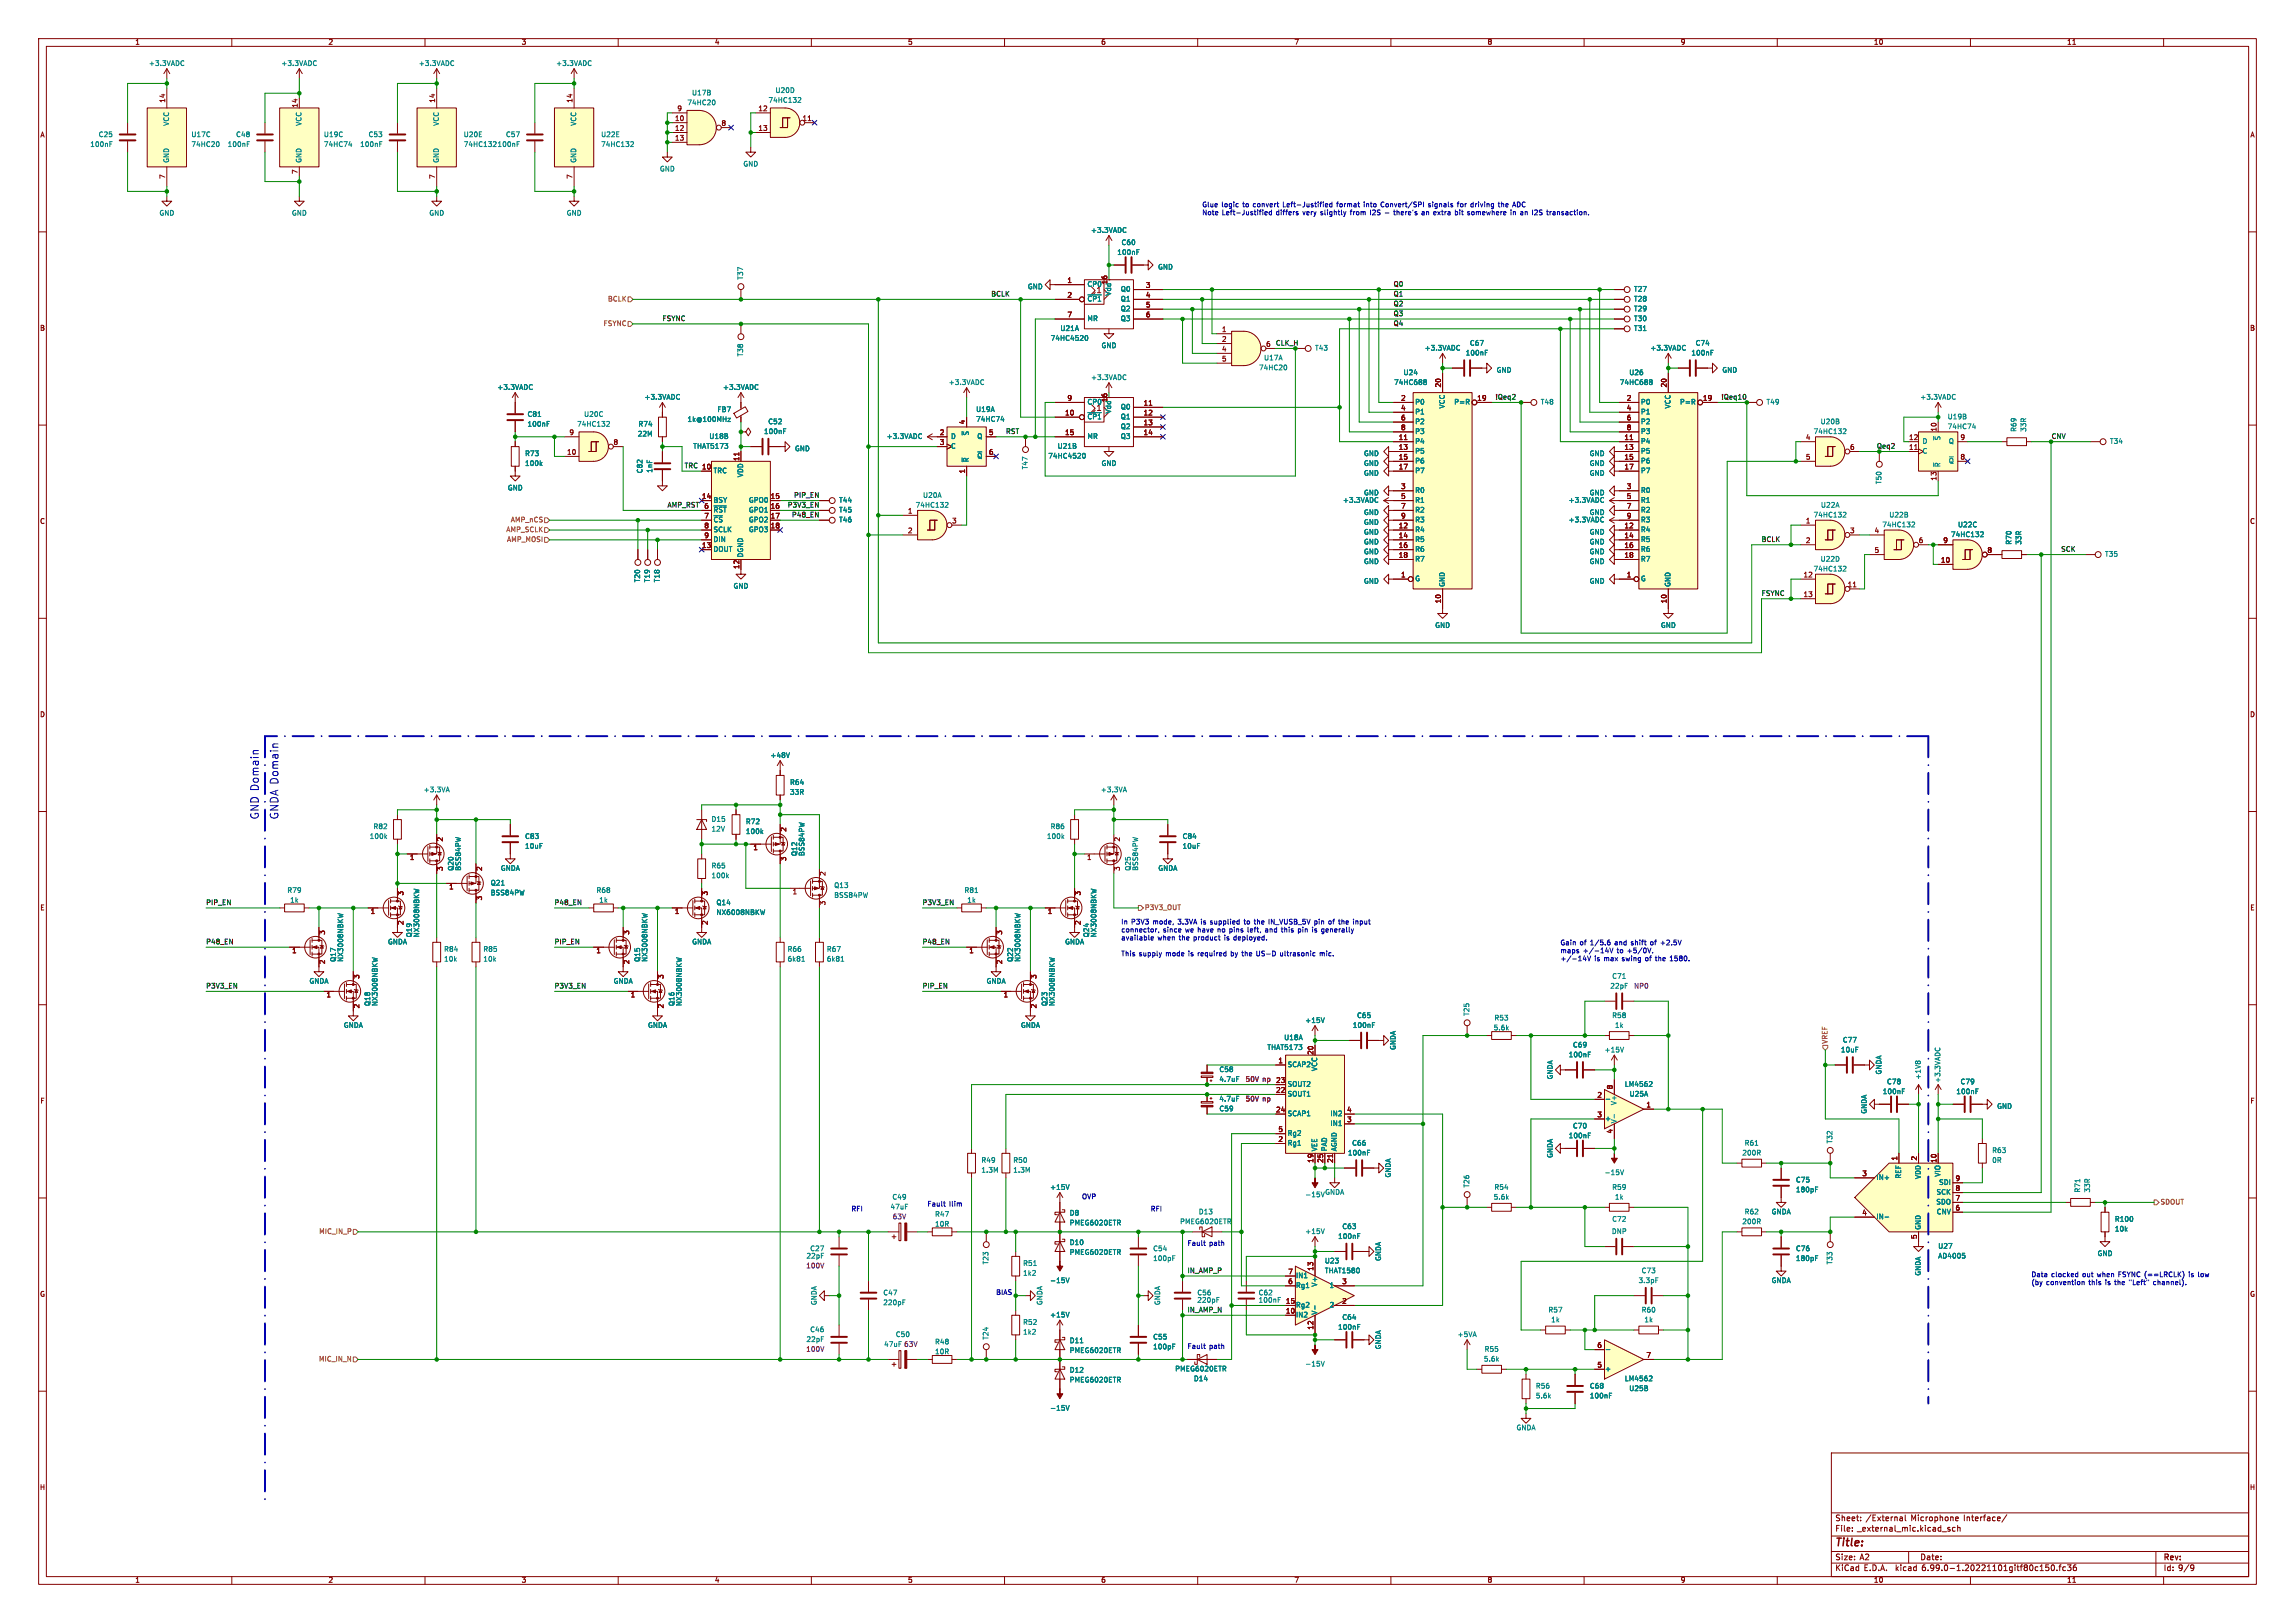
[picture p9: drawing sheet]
<svg xmlns="http://www.w3.org/2000/svg" width="594mm" height="420mm" viewBox="0 0 594 420" stroke-linecap="round" stroke-linejoin="round" font-family="sans-serif">
<defs><g id="words">
<g font-size="2.8" fill="#0000c2">
<text x="67.3" y="212.1" transform="rotate(-90 67.3 212.1)">GND Domain</text>
<text x="72.4" y="212.1" transform="rotate(-90 72.4 212.1)">GNDA Domain</text>
</g>
<text font-size="2.8" fill="#840000" x="475" y="400.3">Title:</text>
<g font-size="2.1" fill="#008484">
<text x="283.9" y="75.9">1</text>
<text x="283.9" y="106.4">1</text>
</g>
<g font-size="2.1" fill="#840000">
<text x="475" y="393.7">Sheet: /External Microphone Interface/</text>
<text x="475" y="396.4">File: _external_mic.kicad_sch</text>
<text x="475" y="406.6">KiCad E.D.A. kicad 6.99.0-1.20221101gitf80c150.fc36</text>
<text x="475" y="403.8">Size: A2</text>
<text x="497" y="403.8">Date:</text>
<text x="560" y="403.8">Rev:</text>
<text x="560" y="406.6">Id: 9/9</text>
</g>
<g font-size="1.8" fill="#840000">
<text x="35" y="11.7">1</text>
<text x="85" y="11.7">2</text>
<text x="135" y="11.7">3</text>
<text x="185" y="11.7">4</text>
<text x="235" y="11.7">5</text>
<text x="285" y="11.7">6</text>
<text x="335" y="11.7">7</text>
<text x="385" y="11.7">8</text>
<text x="435" y="11.7">9</text>
<text x="485" y="11.7">10</text>
<text x="535" y="11.7">11</text>
<text x="42.9" y="26.4" transform="rotate(-90 42.9 26.4)">14</text>
<text x="77.2" y="27.7" transform="rotate(-90 77.2 27.7)">14</text>
<text x="112.8" y="26.4" transform="rotate(-90 112.8 26.4)">14</text>
<text x="148.3" y="26.4" transform="rotate(-90 148.3 26.4)">14</text>
<text x="175.4" y="29">9</text>
<text x="196.5" y="29">12</text>
<text x="10.3" y="35.6">A</text>
<text x="174.9" y="31.5">10</text>
<text x="174.9" y="34">12</text>
<text x="186.8" y="32.8">8</text>
<text x="196.5" y="34">13</text>
<text x="207.9" y="31.5">11</text>
<text x="582.4" y="35.6">A</text>
<text x="174.9" y="36.6">13</text>
<text x="42.9" y="46.2" transform="rotate(-90 42.9 46.2)">7</text>
<text x="77.2" y="44.9" transform="rotate(-90 77.2 44.9)">7</text>
<text x="112.8" y="46.2" transform="rotate(-90 112.8 46.2)">7</text>
<text x="148.3" y="46.2" transform="rotate(-90 148.3 46.2)">7</text>
<text x="276.4" y="73.4">1</text>
<text x="276.4" y="77.2">2</text>
<text x="296.7" y="74.7">3</text>
<text x="296.7" y="77.2">4</text>
<text x="276.4" y="82.3">7</text>
<text x="296.7" y="79.8">5</text>
<text x="296.7" y="82.3">6</text>
<text x="10.3" y="85.6">B</text>
<text x="316.4" y="86.1">1</text>
<text x="316.4" y="88.6">2</text>
<text x="327.8" y="89.9">6</text>
<text x="582.4" y="85.6">B</text>
<text x="316.4" y="91.2">4</text>
<text x="316.4" y="93.7">5</text>
<text x="373.1" y="100" transform="rotate(-90 373.1 100)">20</text>
<text x="431.5" y="100" transform="rotate(-90 431.5 100)">20</text>
<text x="275.9" y="107.7">10</text>
<text x="276.4" y="103.9">9</text>
<text x="296.2" y="105.2">11</text>
<text x="296.2" y="107.7">12</text>
<text x="362.7" y="103.9">2</text>
<text x="362.7" y="106.4">4</text>
<text x="382.6" y="103.9">19</text>
<text x="421.1" y="103.9">2</text>
<text x="421.1" y="106.4">4</text>
<text x="441" y="103.9">19</text>
<text x="147.5" y="112.8">9</text>
<text x="243.3" y="112.8">2</text>
<text x="249.9" y="109.7" transform="rotate(-90 249.9 109.7)">4</text>
<text x="256" y="112.8">5</text>
<text x="275.9" y="112.8">15</text>
<text x="296.2" y="110.2">13</text>
<text x="296.2" y="112.8">14</text>
<text x="362.7" y="109">6</text>
<text x="362.7" y="111.5">8</text>
<text x="421.1" y="109">6</text>
<text x="421.1" y="111.5">8</text>
<text x="501.4" y="111.5" transform="rotate(-90 501.4 111.5)">10</text>
<text x="147" y="117.9">10</text>
<text x="158.9" y="115.3">8</text>
<text x="191.5" y="119.1" transform="rotate(-90 191.5 119.1)">11</text>
<text x="243.3" y="115.3">3</text>
<text x="256" y="117.9">6</text>
<text x="362.2" y="114">11</text>
<text x="362.2" y="116.6">13</text>
<text x="362.2" y="119.1">15</text>
<text x="420.7" y="114">11</text>
<text x="420.7" y="116.6">13</text>
<text x="420.7" y="119.1">15</text>
<text x="467.5" y="114">4</text>
<text x="467.5" y="119.1">5</text>
<text x="478.9" y="116.6">6</text>
<text x="494.3" y="116.6">11</text>
<text x="494.3" y="114">12</text>
<text x="507.5" y="119.1">8</text>
<text x="507.5" y="114">9</text>
<text x="181.9" y="121.7">10</text>
<text x="249.9" y="122.4" transform="rotate(-90 249.9 122.4)">1</text>
<text x="362.2" y="121.7">17</text>
<text x="420.7" y="121.7">17</text>
<text x="501.4" y="124.2" transform="rotate(-90 501.4 124.2)">13</text>
<text x="181.9" y="129.3">14</text>
<text x="182.4" y="131.8">6</text>
<text x="199.7" y="129.3">15</text>
<text x="199.7" y="131.8">16</text>
<text x="362.7" y="126.7">3</text>
<text x="362.7" y="129.3">5</text>
<text x="362.7" y="131.8">7</text>
<text x="421.1" y="126.7">3</text>
<text x="421.1" y="129.3">5</text>
<text x="421.1" y="131.8">7</text>
<text x="10.3" y="135.7">C</text>
<text x="182.4" y="134.4">7</text>
<text x="182.4" y="136.9">8</text>
<text x="199.7" y="134.4">17</text>
<text x="199.7" y="136.9">18</text>
<text x="235.1" y="133.1">1</text>
<text x="246.5" y="135.6">3</text>
<text x="362.2" y="136.9">12</text>
<text x="362.7" y="134.4">9</text>
<text x="420.7" y="136.9">12</text>
<text x="421.1" y="134.4">9</text>
<text x="467.5" y="135.6">1</text>
<text x="582.4" y="135.7">C</text>
<text x="181.9" y="142">13</text>
<text x="182.4" y="139.4">9</text>
<text x="235.1" y="138.2">2</text>
<text x="362.2" y="139.4">14</text>
<text x="362.2" y="142">16</text>
<text x="420.7" y="139.4">14</text>
<text x="420.7" y="142">16</text>
<text x="467.5" y="140.7">2</text>
<text x="478.9" y="138.2">3</text>
<text x="485.3" y="138.2">4</text>
<text x="485.3" y="143.3">5</text>
<text x="496.7" y="140.7">6</text>
<text x="503.1" y="140.7">9</text>
<text x="514.5" y="143.3">8</text>
<text x="191.5" y="147" transform="rotate(-90 191.5 147)">12</text>
<text x="362.2" y="144.5">18</text>
<text x="362.7" y="149.6">1</text>
<text x="420.7" y="144.5">18</text>
<text x="421.1" y="149.6">1</text>
<text x="467" y="149.6">12</text>
<text x="502.6" y="145.8">10</text>
<text x="373.1" y="155.9" transform="rotate(-90 373.1 155.9)">10</text>
<text x="431.5" y="155.9" transform="rotate(-90 431.5 155.9)">10</text>
<text x="467" y="154.7">13</text>
<text x="478.4" y="152.1">11</text>
<text x="10.3" y="185.7">D</text>
<text x="582.4" y="185.7">D</text>
<text x="203.5" y="215.1" transform="rotate(-90 203.5 215.1)">2</text>
<text x="114.6" y="217.7" transform="rotate(-90 114.6 217.7)">2</text>
<text x="195.1" y="220">1</text>
<text x="289.8" y="217.7" transform="rotate(-90 289.8 217.7)">2</text>
<text x="106.2" y="222.5">1</text>
<text x="114.6" y="225.3" transform="rotate(-90 114.6 225.3)">3</text>
<text x="124.7" y="225.3" transform="rotate(-90 124.7 225.3)">2</text>
<text x="203.5" y="222.7" transform="rotate(-90 203.5 222.7)">3</text>
<text x="213.6" y="226.6" transform="rotate(-90 213.6 226.6)">2</text>
<text x="281.4" y="222.5">1</text>
<text x="289.8" y="225.3" transform="rotate(-90 289.8 225.3)">3</text>
<text x="104.4" y="231.6" transform="rotate(-90 104.4 231.6)">3</text>
<text x="116.3" y="230.1">1</text>
<text x="124.7" y="232.9" transform="rotate(-90 124.7 232.9)">3</text>
<text x="183.1" y="231.6" transform="rotate(-90 183.1 231.6)">3</text>
<text x="205.2" y="231.4">1</text>
<text x="279.7" y="231.6" transform="rotate(-90 279.7 231.6)">3</text>
<text x="10.4" y="235.7">E</text>
<text x="96" y="236.5">1</text>
<text x="104.4" y="239.3" transform="rotate(-90 104.4 239.3)">2</text>
<text x="174.8" y="236.5">1</text>
<text x="183.1" y="239.3" transform="rotate(-90 183.1 239.3)">2</text>
<text x="213.6" y="234.2" transform="rotate(-90 213.6 234.2)">3</text>
<text x="271.3" y="236.5">1</text>
<text x="279.7" y="239.3" transform="rotate(-90 279.7 239.3)">2</text>
<text x="582.4" y="235.7">E</text>
<text x="84.1" y="241.8" transform="rotate(-90 84.1 241.8)">3</text>
<text x="162.8" y="241.8" transform="rotate(-90 162.8 241.8)">3</text>
<text x="259.3" y="241.8" transform="rotate(-90 259.3 241.8)">3</text>
<text x="75.7" y="246.6">1</text>
<text x="84.1" y="249.4" transform="rotate(-90 84.1 249.4)">2</text>
<text x="154.4" y="246.6">1</text>
<text x="162.8" y="249.4" transform="rotate(-90 162.8 249.4)">2</text>
<text x="251" y="246.6">1</text>
<text x="259.3" y="249.4" transform="rotate(-90 259.3 249.4)">2</text>
<text x="93" y="253.2" transform="rotate(-90 93 253.2)">3</text>
<text x="171.7" y="253.2" transform="rotate(-90 171.7 253.2)">3</text>
<text x="268.2" y="253.2" transform="rotate(-90 268.2 253.2)">3</text>
<text x="84.6" y="258.1">1</text>
<text x="93" y="260.8" transform="rotate(-90 93 260.8)">2</text>
<text x="163.3" y="258.1">1</text>
<text x="171.7" y="260.8" transform="rotate(-90 171.7 260.8)">2</text>
<text x="259.9" y="258.1">1</text>
<text x="268.2" y="260.8" transform="rotate(-90 268.2 260.8)">2</text>
<text x="331" y="275.3">1</text>
<text x="340.1" y="272.8" transform="rotate(-90 340.1 272.8)">20</text>
<text x="330.5" y="280.4">23</text>
<text x="417.6" y="281.8" transform="rotate(-90 417.6 281.8)">8</text>
<text x="10.4" y="285.6">F</text>
<text x="330.5" y="283">22</text>
<text x="413.5" y="284.2">2</text>
<text x="426.2" y="286.8">1</text>
<text x="582.5" y="285.6">F</text>
<text x="330.5" y="288">24</text>
<text x="331" y="293.1">5</text>
<text x="348.8" y="290.6">3</text>
<text x="348.8" y="288">4</text>
<text x="413.5" y="289.3">3</text>
<text x="417.6" y="293.2" transform="rotate(-90 417.6 293.2)">4</text>
<text x="331" y="295.7">2</text>
<text x="340.1" y="300.7" transform="rotate(-90 340.1 300.7)">19</text>
<text x="342.6" y="300.7" transform="rotate(-90 342.6 300.7)">25</text>
<text x="345.2" y="300.7" transform="rotate(-90 345.2 300.7)">21</text>
<text x="482.1" y="304.5">3</text>
<text x="491.2" y="300.2" transform="rotate(-90 491.2 300.2)">1</text>
<text x="496.3" y="300.2" transform="rotate(-90 496.3 300.2)">2</text>
<text x="501.4" y="300.7" transform="rotate(-90 501.4 300.7)">10</text>
<text x="506.2" y="305.8">9</text>
<text x="506.2" y="310.9">7</text>
<text x="506.2" y="308.4">8</text>
<text x="482.1" y="314.7">4</text>
<text x="506.2" y="313.4">6</text>
<text x="496.3" y="320.5" transform="rotate(-90 496.3 320.5)">5</text>
<text x="333.5" y="329.9">7</text>
<text x="340.1" y="328.6" transform="rotate(-90 340.1 328.6)">13</text>
<text x="10.3" y="335.7">G</text>
<text x="333.5" y="332.5">6</text>
<text x="347.5" y="332.5">3</text>
<text x="582.3" y="335.7">G</text>
<text x="333" y="340.1">10</text>
<text x="333" y="337.6">15</text>
<text x="347.5" y="337.6">2</text>
<text x="340.1" y="343.9" transform="rotate(-90 340.1 343.9)">12</text>
<text x="413.5" y="349">6</text>
<text x="426.2" y="351.5">7</text>
<text x="413.5" y="354.1">5</text>
<text x="10.3" y="385.6">H</text>
<text x="582.4" y="385.6">H</text>
<text x="35" y="409.6">1</text>
<text x="85" y="409.6">2</text>
<text x="135" y="409.6">3</text>
<text x="185" y="409.6">4</text>
<text x="235" y="409.6">5</text>
<text x="285" y="409.6">6</text>
<text x="335" y="409.6">7</text>
<text x="385" y="409.6">8</text>
<text x="435" y="409.6">9</text>
<text x="485" y="409.6">10</text>
<text x="535" y="409.6">11</text>
</g>
<g font-size="1.8" fill="#008484">
<text x="38.9" y="17.1">+3.3VADC</text>
<text x="73.2" y="17.1">+3.3VADC</text>
<text x="108.8" y="17.1">+3.3VADC</text>
<text x="144.3" y="17.1">+3.3VADC</text>
<text x="178.4" y="27.3">74HC20</text>
<text x="179.3" y="24.8">U17B</text>
<text x="199.5" y="26.7">74HC132</text>
<text x="200.9" y="24.1">U20D</text>
<text x="25.8" y="35.6">C25</text>
<text x="43.8" y="32.7" transform="rotate(-90 43.8 32.7)">VCC</text>
<text x="49.8" y="35.6">U17C</text>
<text x="61.3" y="35.6">C48</text>
<text x="78.1" y="32.7" transform="rotate(-90 78.1 32.7)">VCC</text>
<text x="84.1" y="35.6">U19C</text>
<text x="95.6" y="35.6">C53</text>
<text x="113.7" y="32.7" transform="rotate(-90 113.7 32.7)">VCC</text>
<text x="120.2" y="35.6">U20E</text>
<text x="131.2" y="35.6">C57</text>
<text x="149.2" y="32.7" transform="rotate(-90 149.2 32.7)">VCC</text>
<text x="155.8" y="35.6">U22E</text>
<text x="23.7" y="38.1">100nF</text>
<text x="50" y="38.1">74HC20</text>
<text x="59.3" y="38.1">100nF</text>
<text x="84.3" y="38.1">74HC74</text>
<text x="93.6" y="38.1">100nF</text>
<text x="120.6" y="38.1">74HC132</text>
<text x="129.1" y="38.1">100nF</text>
<text x="156.2" y="38.1">74HC132</text>
<text x="43.8" y="42.2" transform="rotate(-90 43.8 42.2)">GND</text>
<text x="78.1" y="42.2" transform="rotate(-90 78.1 42.2)">GND</text>
<text x="113.7" y="42.2" transform="rotate(-90 113.7 42.2)">GND</text>
<text x="149.2" y="42.2" transform="rotate(-90 149.2 42.2)">GND</text>
<text x="170.8" y="44.4">GND</text>
<text x="192.3" y="43.2">GND</text>
<text x="41.2" y="55.9">GND</text>
<text x="75.5" y="55.9">GND</text>
<text x="111.1" y="55.9">GND</text>
<text x="146.6" y="55.9">GND</text>
<text x="282.8" y="60.3">+3.3VADC</text>
<text x="290.5" y="63.5">C60</text>
<text x="289.5" y="66">100nF</text>
<text x="299.7" y="69.9">GND</text>
<text x="192.4" y="72.2" transform="rotate(-90 192.4 72.2)">T37</text>
<text x="266" y="74.9">GND</text>
<text x="281.4" y="74.3">CP0</text>
<text x="286.8" y="73.4" transform="rotate(-90 286.8 73.4)">16</text>
<text x="287.7" y="76.5" transform="rotate(-90 287.7 76.5)">Vdd</text>
<text x="290.2" y="75.6">Q0</text>
<text x="423.1" y="75.6">T27</text>
<text x="281.4" y="78.1">~{CP1}</text>
<text x="281.4" y="83.2">MR</text>
<text x="290.2" y="78.1">Q1</text>
<text x="290.2" y="80.6">Q2</text>
<text x="290.2" y="83.2">Q3</text>
<text x="423.1" y="80.6">T29</text>
<text x="423.1" y="83.2">T30</text>
<text x="423.1" y="78.1">T28</text>
<text x="272.6" y="88.3">74HC4520</text>
<text x="274.6" y="85.7">U21A</text>
<text x="380.6" y="89.5">C67</text>
<text x="423.1" y="85.7">T31</text>
<text x="439.1" y="89.5">C74</text>
<text x="192.4" y="92.1" transform="rotate(-90 192.4 92.1)">T38</text>
<text x="285.1" y="90.2">GND</text>
<text x="326.3" y="95.9">74HC20</text>
<text x="327.3" y="93.3">U17A</text>
<text x="340.5" y="90.8">T43</text>
<text x="369.1" y="90.8">+3.3VADC</text>
<text x="379.7" y="92.1">100nF</text>
<text x="427.5" y="90.8">+3.3VADC</text>
<text x="438.1" y="92.1">100nF</text>
<text x="129.1" y="101">+3.3VADC</text>
<text x="187.5" y="101">+3.3VADC</text>
<text x="245.9" y="99.7">+3.3VADC</text>
<text x="282.8" y="98.4">+3.3VADC</text>
<text x="361.4" y="99.7">74HC688</text>
<text x="363.5" y="97.2">U24</text>
<text x="387.3" y="96.5">GND</text>
<text x="419.8" y="99.7">74HC688</text>
<text x="421.9" y="97.2">U26</text>
<text x="445.7" y="96.5">GND</text>
<text x="136.7" y="108">C81</text>
<text x="151.4" y="108">U20C</text>
<text x="167.2" y="103.5">+3.3VADC</text>
<text x="185.8" y="106.7">FB7</text>
<text x="252.8" y="106.7">U19A</text>
<text x="281.4" y="104.8">CP0</text>
<text x="286.8" y="103.9" transform="rotate(-90 286.8 103.9)">16</text>
<text x="287.7" y="107" transform="rotate(-90 287.7 107)">Vdd</text>
<text x="290.2" y="106">Q0</text>
<text x="366.3" y="104.8">P0</text>
<text x="366.3" y="107.3">P1</text>
<text x="374" y="105.8" transform="rotate(-90 374 105.8)">VCC</text>
<text x="377" y="104.8">P=R</text>
<text x="398.9" y="104.8">T48</text>
<text x="424.7" y="104.8">P0</text>
<text x="424.7" y="107.3">P1</text>
<text x="432.4" y="105.8" transform="rotate(-90 432.4 105.8)">VCC</text>
<text x="435.4" y="104.8">P=R</text>
<text x="457.4" y="104.8">T49</text>
<text x="497.4" y="103.5">+3.3VADC</text>
<text x="136.9" y="110.5">100nF</text>
<text x="149.9" y="110.5">74HC132</text>
<text x="165.3" y="113">22M</text>
<text x="165.5" y="110.5">R74</text>
<text x="178.4" y="109.3">1k@100MHz</text>
<text x="183.8" y="113.7">U18B</text>
<text x="198.1" y="112.4">100nF</text>
<text x="199" y="109.9">C52</text>
<text x="229.9" y="113.7">+3.3VADC</text>
<text x="246.1" y="113.7">D</text>
<text x="252.9" y="113.7">Q</text>
<text x="253.1" y="109.2">74HC74</text>
<text x="281.4" y="108.6">~{CP1}</text>
<text x="281.4" y="113.7">MR</text>
<text x="290.2" y="108.6">Q1</text>
<text x="290.2" y="111.1">Q2</text>
<text x="290.2" y="113.7">Q3</text>
<text x="366.3" y="109.9">P2</text>
<text x="366.3" y="112.4">P3</text>
<text x="424.7" y="109.9">P2</text>
<text x="424.7" y="112.4">P3</text>
<text x="470" y="112.4">74HC132</text>
<text x="471.4" y="109.9">U20B</text>
<text x="504.3" y="108.6">U19B</text>
<text x="504.6" y="111.1">74HC74</text>
<text x="522" y="111.5" transform="rotate(-90 522 111.5)">R69</text>
<text x="524.5" y="111.5" transform="rotate(-90 524.5 111.5)">33R</text>
<text x="136.1" y="118.1">R73</text>
<text x="179.7" y="116.2">THAT5173</text>
<text x="205.7" y="116.8">GND</text>
<text x="246.1" y="116.2">C</text>
<text x="250.8" y="119.6" transform="rotate(-90 250.8 119.6)">~{R}</text>
<text x="250.8" y="114.1" transform="rotate(-90 250.8 114.1)">~{S}</text>
<text x="251.5" y="118.7">~{Q}</text>
<text x="272" y="118.7">74HC4520</text>
<text x="274" y="116.2">U21B</text>
<text x="353" y="118.1">GND</text>
<text x="366.3" y="114.9">P4</text>
<text x="366.3" y="117.5">P5</text>
<text x="411.4" y="118.1">GND</text>
<text x="424.7" y="114.9">P4</text>
<text x="424.7" y="117.5">P5</text>
<text x="497.6" y="117.5">C</text>
<text x="497.6" y="114.9">D</text>
<text x="502.3" y="115.3" transform="rotate(-90 502.3 115.3)">~{S}</text>
<text x="504.3" y="114.9">Q</text>
<text x="546.3" y="114.9">T34</text>
<text x="136.2" y="120.7">100k</text>
<text x="166.4" y="122.3" transform="rotate(-90 166.4 122.3)">C82</text>
<text x="168.9" y="122.2" transform="rotate(-90 168.9 122.2)">1nF</text>
<text x="184.7" y="122.6">TRC</text>
<text x="192.4" y="123.6" transform="rotate(-90 192.4 123.6)">VDD</text>
<text x="266.1" y="121.3" transform="rotate(-90 266.1 121.3)">T47</text>
<text x="285.1" y="120.7">GND</text>
<text x="353" y="123.2">GND</text>
<text x="353" y="120.7">GND</text>
<text x="366.3" y="120">P6</text>
<text x="366.3" y="122.6">P7</text>
<text x="411.4" y="120.7">GND</text>
<text x="411.4" y="123.2">GND</text>
<text x="424.7" y="120">P6</text>
<text x="424.7" y="122.6">P7</text>
<text x="487" y="125.1" transform="rotate(-90 487 125.1)">T50</text>
<text x="502.3" y="120.9" transform="rotate(-90 502.3 120.9)">~{R}</text>
<text x="503" y="120">~{Q}</text>
<text x="131.4" y="127">GND</text>
<text x="184.7" y="130.2">BSY</text>
<text x="194" y="130.2">GPO0</text>
<text x="217.3" y="130.2">T44</text>
<text x="237.6" y="131.4">74HC132</text>
<text x="239" y="128.9">U20A</text>
<text x="348" y="130.2">+3.3VADC</text>
<text x="353" y="128.3">GND</text>
<text x="366.3" y="127.6">R0</text>
<text x="366.3" y="130.2">R1</text>
<text x="406.4" y="130.2">+3.3VADC</text>
<text x="411.4" y="128.3">GND</text>
<text x="424.7" y="127.6">R0</text>
<text x="424.7" y="130.2">R1</text>
<text x="471.4" y="131.4">U22A</text>
<text x="184.7" y="132.7">~{RST}</text>
<text x="184.7" y="135.3">~{CS}</text>
<text x="184.7" y="137.8">SCLK</text>
<text x="194" y="132.7">GPO1</text>
<text x="194" y="135.3">GPO2</text>
<text x="194" y="137.8">GPO3</text>
<text x="217.3" y="135.3">T46</text>
<text x="217.3" y="132.7">T45</text>
<text x="353" y="133.4">GND</text>
<text x="353" y="135.9">GND</text>
<text x="366.3" y="137.8">R4</text>
<text x="366.3" y="132.7">R2</text>
<text x="366.3" y="135.3">R3</text>
<text x="406.4" y="135.3">+3.3VADC</text>
<text x="411.4" y="133.4">GND</text>
<text x="424.7" y="137.8">R4</text>
<text x="424.7" y="132.7">R2</text>
<text x="424.7" y="135.3">R3</text>
<text x="470" y="134">74HC132</text>
<text x="487.8" y="136.5">74HC132</text>
<text x="489.2" y="134">U22B</text>
<text x="507" y="136.5">U22C</text>
<text x="184.7" y="142.9">DOUT</text>
<text x="184.7" y="140.3">DIN</text>
<text x="353" y="141">GND</text>
<text x="353" y="143.5">GND</text>
<text x="353" y="138.4">GND</text>
<text x="366.3" y="140.3">R5</text>
<text x="366.3" y="142.9">R6</text>
<text x="411.4" y="143.5">GND</text>
<text x="411.4" y="141">GND</text>
<text x="411.4" y="138.4">GND</text>
<text x="424.7" y="140.3">R5</text>
<text x="424.7" y="142.9">R6</text>
<text x="505.5" y="139.1">74HC132</text>
<text x="520.7" y="140.8" transform="rotate(-90 520.7 140.8)">R70</text>
<text x="523.2" y="140.8" transform="rotate(-90 523.2 140.8)">33R</text>
<text x="192.4" y="144.3" transform="rotate(-90 192.4 144.3)">DGND</text>
<text x="353" y="146.1">GND</text>
<text x="366.3" y="145.4">R7</text>
<text x="411.4" y="146.1">GND</text>
<text x="424.7" y="145.4">R7</text>
<text x="470" y="148">74HC132</text>
<text x="471.4" y="145.4">U22D</text>
<text x="545" y="144.1">T35</text>
<text x="165.7" y="150.5" transform="rotate(-90 165.7 150.5)">T20</text>
<text x="168.3" y="150.5" transform="rotate(-90 168.3 150.5)">T19</text>
<text x="170.8" y="150.5" transform="rotate(-90 170.8 150.5)">T18</text>
<text x="189.8" y="152.4">GND</text>
<text x="353" y="151.1">GND</text>
<text x="366.3" y="150.5">G</text>
<text x="374" y="151.9" transform="rotate(-90 374 151.9)">GND</text>
<text x="411.4" y="151.1">GND</text>
<text x="424.7" y="150.5">G</text>
<text x="432.4" y="151.9" transform="rotate(-90 432.4 151.9)">GND</text>
<text x="371.4" y="162.6">GND</text>
<text x="429.8" y="162.6">GND</text>
<text x="199.8" y="196.2">+48V</text>
<text x="204.7" y="203.2">R64</text>
<text x="110.1" y="205.1">+3.3VA</text>
<text x="204.7" y="205.7">33R</text>
<text x="285.3" y="205.1">+3.3VA</text>
<text x="96.9" y="214.6">R82</text>
<text x="184.3" y="215.3">12V</text>
<text x="184.4" y="212.7">D15</text>
<text x="193.3" y="213.4">R72</text>
<text x="193.4" y="215.9">100k</text>
<text x="272.1" y="214.6">R86</text>
<text x="96" y="217.2">100k</text>
<text x="136.1" y="217.2">C83</text>
<text x="136.1" y="219.7">10uF</text>
<text x="206.4" y="221.3" transform="rotate(-90 206.4 221.3)">Q12</text>
<text x="208.3" y="221.4" transform="rotate(-90 208.3 221.4)">BSS84PW</text>
<text x="271.3" y="217.2">100k</text>
<text x="306.3" y="217.2">C84</text>
<text x="306.3" y="219.7">10uF</text>
<text x="117.5" y="225.2" transform="rotate(-90 117.5 225.2)">Q20</text>
<text x="119.4" y="225.2" transform="rotate(-90 119.4 225.2)">BSS84PW</text>
<text x="129.5" y="225.4">GNDA</text>
<text x="184.4" y="224.8">R65</text>
<text x="184.5" y="227.3">100k</text>
<text x="292.7" y="225.2" transform="rotate(-90 292.7 225.2)">Q25</text>
<text x="294.6" y="225.2" transform="rotate(-90 294.6 225.2)">BSS84PW</text>
<text x="299.7" y="225.4">GNDA</text>
<text x="74.6" y="231.1">R79</text>
<text x="75.2" y="233.7">1k</text>
<text x="127.2" y="231.8">BSS84PW</text>
<text x="127.2" y="229.2">Q21</text>
<text x="154.6" y="231.1">R68</text>
<text x="155.2" y="233.7">1k</text>
<text x="216.1" y="232.4">BSS84PW</text>
<text x="216.1" y="229.9">Q13</text>
<text x="249.8" y="231.1">R81</text>
<text x="250.5" y="233.7">1k</text>
<text x="185.6" y="234.3">Q14</text>
<text x="185.8" y="236.9">NX6008NBKW</text>
<text x="100.3" y="244.5">GNDA</text>
<text x="106.7" y="242.4" transform="rotate(-90 106.7 242.4)">Q19</text>
<text x="108.6" y="242.2" transform="rotate(-90 108.6 242.2)">NX3008NBKW</text>
<text x="179" y="244.5">GNDA</text>
<text x="275.5" y="244.5">GNDA</text>
<text x="281.9" y="242.4" transform="rotate(-90 281.9 242.4)">Q24</text>
<text x="283.8" y="242.2" transform="rotate(-90 283.8 242.2)">NX3008NBKW</text>
<text x="87" y="248.7" transform="rotate(-90 87 248.7)">Q17</text>
<text x="88.9" y="248.5" transform="rotate(-90 88.9 248.5)">NX3008NBKW</text>
<text x="115.1" y="246.4">R84</text>
<text x="115.2" y="248.9">10k</text>
<text x="125.3" y="246.4">R85</text>
<text x="125.3" y="248.9">10k</text>
<text x="165.7" y="248.7" transform="rotate(-90 165.7 248.7)">Q15</text>
<text x="167.6" y="248.5" transform="rotate(-90 167.6 248.5)">NX3008NBKW</text>
<text x="204" y="246.4">R66</text>
<text x="204.2" y="248.9">6k81</text>
<text x="214.2" y="246.4">R67</text>
<text x="214.3" y="248.9">6k81</text>
<text x="262.3" y="248.7" transform="rotate(-90 262.3 248.7)">Q22</text>
<text x="264.2" y="248.5" transform="rotate(-90 264.2 248.5)">NX3008NBKW</text>
<text x="79.9" y="254.6">GNDA</text>
<text x="158.7" y="254.6">GNDA</text>
<text x="255.2" y="254.6">GNDA</text>
<text x="417" y="255.9">22pF</text>
<text x="417.5" y="253.4">C71</text>
<text x="95.9" y="260.2" transform="rotate(-90 95.9 260.2)">Q18</text>
<text x="97.8" y="260" transform="rotate(-90 97.8 260)">NX3008NBKW</text>
<text x="174.6" y="260.2" transform="rotate(-90 174.6 260.2)">Q16</text>
<text x="176.5" y="260" transform="rotate(-90 176.5 260)">NX3008NBKW</text>
<text x="271.1" y="260.2" transform="rotate(-90 271.1 260.2)">Q23</text>
<text x="273" y="260" transform="rotate(-90 273 260)">NX3008NBKW</text>
<text x="351.4" y="263.5">C65</text>
<text x="380.4" y="262.7" transform="rotate(-90 380.4 262.7)">T25</text>
<text x="417.5" y="263.5">R58</text>
<text x="88.8" y="266.1">GNDA</text>
<text x="167.6" y="266.1">GNDA</text>
<text x="264.1" y="266.1">GNDA</text>
<text x="332.5" y="269.2">U18A</text>
<text x="338.3" y="264.8">+15V</text>
<text x="350.5" y="266.1">100nF</text>
<text x="386.9" y="266.7">5.6k</text>
<text x="387" y="264.2">R53</text>
<text x="418.1" y="266.1">1k</text>
<text x="477.2" y="269.9">C77</text>
<text x="328.3" y="271.8">THAT5173</text>
<text x="361.3" y="271.8" transform="rotate(-90 361.3 271.8)">GNDA</text>
<text x="406.4" y="273.7">100nF</text>
<text x="407.3" y="271.1">C69</text>
<text x="415.7" y="272.4">+15V</text>
<text x="476.7" y="272.4">10uF</text>
<text x="315.8" y="277.5">C58</text>
<text x="315.9" y="280">4.7uF</text>
<text x="333.2" y="276.2">SCAP2</text>
<text x="333.2" y="281.3">SOUT2</text>
<text x="341" y="277.3" transform="rotate(-90 341 277.3)">VCC</text>
<text x="402" y="279.5" transform="rotate(-90 402 279.5)">GNDA</text>
<text x="420.9" y="281.3">LM4562</text>
<text x="487" y="278.2" transform="rotate(-90 487 278.2)">GNDA</text>
<text x="488.6" y="280.7">C78</text>
<text x="497.2" y="278.9" transform="rotate(-90 497.2 278.9)">+1V8</text>
<text x="502.3" y="279.8" transform="rotate(-90 502.3 279.8)">+3.3VADC</text>
<text x="507.6" y="280.7">C79</text>
<text x="315.8" y="287.7">C59</text>
<text x="315.9" y="285.1">4.7uF</text>
<text x="333.2" y="283.8">SOUT1</text>
<text x="418.5" y="285.5" transform="rotate(-90 418.5 285.5)">V+</text>
<text x="421.9" y="283.8">U25A</text>
<text x="487.7" y="283.2">100nF</text>
<text x="506.7" y="283.2">100nF</text>
<text x="516.9" y="287">GND</text>
<text x="333.2" y="288.9">SCAP1</text>
<text x="344.7" y="291.5">IN1</text>
<text x="344.7" y="288.9">IN2</text>
<text x="407.3" y="292.1">C70</text>
<text x="415.4" y="290.2">+</text>
<text x="418.5" y="290.7" transform="rotate(-90 418.5 290.7)">V-</text>
<text x="483.2" y="288.4" transform="rotate(-90 483.2 288.4)">GNDA</text>
<text x="333.2" y="296.5">Rg1</text>
<text x="333.2" y="294">Rg2</text>
<text x="341" y="297.9" transform="rotate(-90 341 297.9)">VEE</text>
<text x="343.5" y="297.9" transform="rotate(-90 343.5 297.9)">PAD</text>
<text x="346.1" y="297.9" transform="rotate(-90 346.1 297.9)">AGND</text>
<text x="349.2" y="299.1">100nF</text>
<text x="350.2" y="296.5">C66</text>
<text x="402" y="299.8" transform="rotate(-90 402 299.8)">GNDA</text>
<text x="406.4" y="294.6">100nF</text>
<text x="451.3" y="299.1">200R</text>
<text x="451.8" y="296.5">R61</text>
<text x="474.3" y="295.7" transform="rotate(-90 474.3 295.7)">T32</text>
<text x="515.8" y="298.5">R63</text>
<text x="254.2" y="301">R49</text>
<text x="254.3" y="303.5">1.3M</text>
<text x="262.5" y="301">R50</text>
<text x="262.5" y="303.5">1.3M</text>
<text x="360" y="304.9" transform="rotate(-90 360 304.9)">GNDA</text>
<text x="416" y="304.2">-15V</text>
<text x="485.6" y="305.4">IN+</text>
<text x="492.1" y="305" transform="rotate(-90 492.1 305)">REF</text>
<text x="497.2" y="305.2" transform="rotate(-90 497.2 305.2)">VDD</text>
<text x="502.3" y="304.5" transform="rotate(-90 502.3 304.5)">VIO</text>
<text x="515.7" y="301">0R</text>
<text x="231.2" y="310.5">C49</text>
<text x="272.2" y="308">+15V</text>
<text x="338.5" y="309.9">-15V</text>
<text x="342.8" y="309.2">GNDA</text>
<text x="380.4" y="307.2" transform="rotate(-90 380.4 307.2)">T26</text>
<text x="386.9" y="310.5">5.6k</text>
<text x="387" y="308">R54</text>
<text x="417.5" y="308">R59</text>
<text x="418.1" y="310.5">1k</text>
<text x="465" y="306.1">C75</text>
<text x="465.2" y="308.6">180pF</text>
<text x="501.1" y="311.8">SDO</text>
<text x="501.2" y="309.2">SCK</text>
<text x="502" y="306.7">SDI</text>
<text x="538.5" y="308.4" transform="rotate(-90 538.5 308.4)">R71</text>
<text x="541" y="308.4" transform="rotate(-90 541 308.4)">33R</text>
<text x="230.7" y="313.1">47uF</text>
<text x="242.2" y="315">R47</text>
<text x="242.2" y="317.5">10R</text>
<text x="277" y="314.6">D8</text>
<text x="277.2" y="317.2">PMEG6020ETR</text>
<text x="305.8" y="316.9">PMEG6020ETR</text>
<text x="310.5" y="314.3">D13</text>
<text x="417.5" y="316.2">C72</text>
<text x="451.3" y="316.9">200R</text>
<text x="451.8" y="314.3">R62</text>
<text x="458.4" y="314.3">GNDA</text>
<text x="485.6" y="315.6">IN-</text>
<text x="501.2" y="314.3">CNV</text>
<text x="547.7" y="316.2">R100</text>
<text x="209.9" y="323.9">C27</text>
<text x="277.1" y="322.3">D10</text>
<text x="298.7" y="323.9">C54</text>
<text x="338.3" y="319.4">+15V</text>
<text x="346.7" y="320.7">100nF</text>
<text x="347.6" y="318.1">C63</text>
<text x="417.2" y="319.4">DNP</text>
<text x="465" y="323.9">C76</text>
<text x="497.2" y="318.3" transform="rotate(-90 497.2 318.3)">GND</text>
<text x="501.9" y="323.2">U27</text>
<text x="547.6" y="318.8">10k</text>
<text x="209" y="325.8">22pF</text>
<text x="255.9" y="327.1" transform="rotate(-90 255.9 327.1)">T23</text>
<text x="265" y="327.7">R51</text>
<text x="277.2" y="324.8">PMEG6020ETR</text>
<text x="298.8" y="326.4">100pF</text>
<text x="343.1" y="327">U23</text>
<text x="343.2" y="329.6">THAT1580</text>
<text x="357.5" y="326.5" transform="rotate(-90 357.5 326.5)">GNDA</text>
<text x="425.1" y="329.6">C73</text>
<text x="465.2" y="326.4">180pF</text>
<text x="474.3" y="327.1" transform="rotate(-90 474.3 327.1)">T33</text>
<text x="502" y="325.8">AD4005</text>
<text x="542.9" y="325.1">GND</text>
<text x="228.8" y="335.3">C47</text>
<text x="265" y="330.2">1k2</text>
<text x="272.5" y="332.1">-15V</text>
<text x="310.1" y="335.3">C56</text>
<text x="326" y="335.3">C62</text>
<text x="335.4" y="333.4">Rg1</text>
<text x="335.4" y="330.8">IN1</text>
<text x="341" y="332.5" transform="rotate(-90 341 332.5)">V+</text>
<text x="344.3" y="333.4">1</text>
<text x="424.4" y="332.1">3.3pF</text>
<text x="458.4" y="332.1">GNDA</text>
<text x="497.2" y="330.3" transform="rotate(-90 497.2 330.3)">GNDA</text>
<text x="211.5" y="337.9" transform="rotate(-90 211.5 337.9)">GNDA</text>
<text x="229" y="337.8">220pF</text>
<text x="269.9" y="337.9" transform="rotate(-90 269.9 337.9)">GNDA</text>
<text x="272.2" y="341">+15V</text>
<text x="300.4" y="337.9" transform="rotate(-90 300.4 337.9)">GNDA</text>
<text x="310.2" y="337.2">220pF</text>
<text x="326.1" y="337.2">100nF</text>
<text x="335.4" y="341">IN2</text>
<text x="335.4" y="338.5">Rg2</text>
<text x="341" y="340.2" transform="rotate(-90 341 340.2)">V-</text>
<text x="344.3" y="338.5">2</text>
<text x="347.6" y="341.6">C64</text>
<text x="401" y="339.7">R57</text>
<text x="425.1" y="339.7">R60</text>
<text x="209" y="347.3">22pF</text>
<text x="209.9" y="344.8">C46</text>
<text x="232.1" y="346.1">C50</text>
<text x="242.2" y="348">R48</text>
<text x="255.9" y="346.5" transform="rotate(-90 255.9 346.5)">T24</text>
<text x="265" y="342.9">R52</text>
<text x="265" y="345.4">1k2</text>
<text x="277.1" y="347.7">D11</text>
<text x="298.7" y="346.7">C55</text>
<text x="346.7" y="344.2">100nF</text>
<text x="377.5" y="346.1">+5VA</text>
<text x="401.6" y="342.3">1k</text>
<text x="425.7" y="342.3">1k</text>
<text x="242.2" y="350.5">10R</text>
<text x="277.2" y="350.2">PMEG6020ETR</text>
<text x="298.8" y="349.3">100pF</text>
<text x="338.5" y="353.7">-15V</text>
<text x="357.5" y="349.3" transform="rotate(-90 357.5 349.3)">GNDA</text>
<text x="384.4" y="352.4">5.6k</text>
<text x="384.5" y="349.9">R55</text>
<text x="277.1" y="355.3">D12</text>
<text x="277.2" y="357.8">PMEG6020ETR</text>
<text x="304.5" y="355">PMEG6020ETR</text>
<text x="309.2" y="357.5">D14</text>
<text x="397.7" y="359.4">R56</text>
<text x="411.7" y="359.4">C68</text>
<text x="415.4" y="355">+</text>
<text x="420.9" y="357.5">LM4562</text>
<text x="272.5" y="365.1">-15V</text>
<text x="397.8" y="362">5.6k</text>
<text x="411.8" y="362">100nF</text>
<text x="421.9" y="360">U25B</text>
<text x="392.4" y="370.2">GNDA</text>
</g>
<g font-size="1.8" fill="#0000c2">
<text x="311.1" y="53.8">Glue logic to convert Left-Justified format into Convert/SPI signals for driving the ADC</text>
<text x="311.1" y="55.9">Note Left-Justified differs very slightly from I2S - there's an extra bit somewhere in an I2S transaction.</text>
<text x="290.2" y="239.4">In P3V3 mode, 3.3VA is supplied to the IN_VUSB_5V pin of the input</text>
<text x="290.2" y="241.5">connector, since we have no pins left, and this pin is generally</text>
<text x="290.2" y="243.5">available when the product is deployed.</text>
<text x="403.9" y="244.8">Gain of 1/5.6 and shift of +2.5V</text>
<text x="290.2" y="247.7">This supply mode is required by the US-D ultrasonic mic.</text>
<text x="403.9" y="246.9">maps +/-14V to +5/0V.</text>
<text x="403.9" y="248.9">+/-14V is max swing of the 1580.</text>
<text x="280" y="310.5">OVP</text>
<text x="220.3" y="313.7">RFI</text>
<text x="240" y="312.4">Fault Ilim</text>
<text x="297.8" y="313.7">RFI</text>
<text x="307.3" y="322.6">Fault path</text>
<text x="257.8" y="335.3">BIAS</text>
<text x="525.8" y="330.7">Data clocked out when FSYNC (==LRCLK) is low</text>
<text x="525.8" y="332.7">(by convention this is the &quot;Left&quot; channel).</text>
<text x="307.3" y="349.3">Fault path</text>
</g>
<g font-size="1.8">
<text x="256.5" y="76.9">BCLK</text>
<text x="360.7" y="74.4">Q0</text>
<text x="360.7" y="76.9">Q1</text>
<text x="171.4" y="83.3">FSYNC</text>
<text x="360.7" y="82">Q3</text>
<text x="360.7" y="79.5">Q2</text>
<text x="330.2" y="89.6">CLK_H</text>
<text x="360.7" y="84.5">Q4</text>
<text x="387.4" y="103.6">!Qeq2</text>
<text x="446.1" y="103.6">!Qeq10</text>
<text x="260.3" y="112.5">RST</text>
<text x="530.9" y="113.8">CNV</text>
<text x="485.8" y="116.3">Qeq2</text>
<text x="177.2" y="121.4">TRC 10</text>
<text x="172.5" y="131.5">AMP_RST</text>
<text x="204.3" y="131.5">P3V3_EN</text>
<text x="205.8" y="129">PIP_EN</text>
<text x="205.5" y="134.1">P48_EN</text>
<text x="455.9" y="140.4">BCLK</text>
<text x="533.5" y="143">SCK</text>
<text x="455.9" y="154.4">FSYNC</text>
<text x="53.3" y="234.4">PIP_EN</text>
<text x="143.5" y="234.4">P48_EN</text>
<text x="238.8" y="234.4">P3V3_EN</text>
<text x="53.3" y="244.6">P48_EN</text>
<text x="143.5" y="244.6">PIP_EN</text>
<text x="238.8" y="244.6">P48_EN</text>
<text x="53.3" y="256">P3V3_EN</text>
<text x="143.5" y="256">P3V3_EN</text>
<text x="238.8" y="256">PIP_EN</text>
<text x="307.3" y="329.7">IN_AMP_P</text>
<text x="307.3" y="339.8">IN_AMP_N</text>
</g>
<g font-size="1.8" fill="#848400">
<text x="157.3" y="78.1">BCLK</text>
<text x="156.2" y="84.5">FSYNC</text>
<text x="130.9" y="137.8">AMP_SCLK</text>
<text x="132.1" y="135.3">AMP_nCS</text>
<text x="131.2" y="140.3">AMP_MOSI</text>
<text x="296.3" y="235.6">P3V3_OUT</text>
<text x="473.1" y="270.1" transform="rotate(-90 473.1 270.1)">VREF</text>
<text x="559.2" y="311.8">SDOUT</text>
<text x="82.9" y="319.4">MIC_IN_P</text>
<text x="82.8" y="352.4">MIC_IN_N</text>
</g>
<g font-size="1.8" fill="#840084">
<text x="423.1" y="255.9">NP0</text>
<text x="322.8" y="280">50V np</text>
<text x="322.8" y="285.1">50V np</text>
<text x="231.2" y="315.6">63V</text>
<text x="208.9" y="328.3">100V</text>
<text x="208.9" y="349.9">100V</text>
<text x="229.1" y="348.6">47uF 63V</text>
</g>
</g></defs>
<g fill="none" stroke="#840000" stroke-width=".26">
<path d="M10 10h574v400h-574zM12 12h570v396h-570zM60 10v2M110 10v2M148.6 17.8l-.8 1.3M148.6 17.8v2.5M148.6 17.8l.8 1.3M160 10v2M210 10v2M260 10v2M310 10v2M360 10v2"/>
<path d="M410 10v2M460 10v2M510 10v2M560 10v2M138.4 31.8v2.7M138.4 36.6v2.8M143.5 27.9h10.2v15.3h-10.2zM148.6 22.9v5M172.7 39.4v1.2h1.3l-1.3 1.3-1.3-1.3h1.3M10 60h2M148.6 50.8v1.3h1.3l-1.3 1.2-1.3-1.2h1.3M148.6 43.2v5.1"/>
<path d="M582 60h2M191.8 74.9v2.6M10 110h2M132.3 115.6h2.1v5.1h-2.1zM133.3 101.6v5.3M133.3 109v2.8M133.3 114.3v1.3M133.3 101.6l-.7 1.3M133.3 101.6l.8 1.3M170.4 108h2.1v5h-2.1zM171.4 104.1v3.9M171.4 113v1.3"/>
<path d="M171.4 104.1l-.7 1.3M171.4 104.1l.8 1.3M189.9 107l3-1.7 .7 1.2-2.9 1.7zM191.8 101.6v4.3M191.8 107.6v1.6M191.8 101.6l-.8 1.3M191.8 101.6l.7 1.3M240 113h5.1M240 113l1.3 .8M241.3 112.3l-1.3 .7M242.6 115.6h2.5M245.1 110.5h10.2v10.2h-10.2z"/>
<path d="M245.1 114.9l1.3 .7-1.3 .6M250.2 100.3v2.6M250.2 108v2.5M250.2 100.3l-.8 1.3M250.2 100.3l.8 1.3M255.3 113h2.5M255.3 118.1h2.5M582 110h2M133.3 120.7v2.5h1.3l-1.3 1.3-1.2-1.3h1.2M250.2 120.7v2.5M10 160h2M582 160h2"/>
<path d="M10 210h2M582 210h2M10 260h2M582 260h2M310.9 278.4h3v.4h-3zM312.4 275.6v1.8M312.4 278.8v1.9M313.2 279.7h.5M313.4 279.4v.5M310.9 285.1h3v.3h-3zM312.4 283.2v1.9M312.4 286.4v1.9"/>
<path d="M313.2 284.2h.5M313.4 284v.5M10 310h2M240 318.8h1.3M241.3 317.8h5.1v2h-5.1zM246.4 318.8h1.2M255.3 318.8v2.5M274.3 313.7l1.3 2.5h-2.6zM274.3 308.6v17.8M274.3 308.6l.8 1.3M274.3 308.6l-.7 1.3M275 313.1h.6v.6h-2.6v.6h.7"/>
<path d="M582 310h2M261.9 325.1h2v5.1h-2zM262.9 323.9v1.2M262.9 330.2v1.3M262.9 339.1v1.3M265.4 335.3h1.3v-1.3l1.3 1.3-1.3 1.3v-1.3M274.3 321.3l1.3 2.6h-2.6zM275 320.7h.6v.6h-2.6v.6h.7M294.6 320v2.8M294.6 324.9v2.8M306.1 331.5v2.8M306.1 336.3v2.8"/>
<path d="M240 351.8h1.3M241.3 350.8h5.1v2h-5.1zM246.4 351.8h1.2M255.3 349.3v2.5M261.9 340.4h2v5h-2zM262.9 345.4v1.3M274.3 346.7l1.3 2.6h-2.6zM274.3 354.3l1.3 2.6h-2.6zM274.3 341.6l.8 1.3M274.3 341.6v17.8M274.3 341.6l-.7 1.3M275 346.1h.6v.6h-2.6v.6h.7"/>
<path d="M275 353.7h.6v.6h-2.6v.7h.7M307.3 351.8h7.7M309.9 351.8l2.5-1.3v2.6zM310.5 351.2v-.7h-.6v2.6h-.7v-.7M10 360h2M474 376h108v32h-108zM582 360h2M474 397.5h108M474 391.5h108M502.7 396.4h1.1M504.7 395.3l-.4-.1-.2 .3 .1 .2 .5 .1v.4h-.6M506 395.3l-.4-.1-.3 .3 .2 .7h.5"/>
<path d="M506.7 395.4l.6-.1v.9M506.7 394.7v1.5M511.3 393.5h.6M511.3 392.6l.5-.1 .2 .4-.7 .1M512.6 392.5v1M513.1 392.5l-.5 .3M513.3 392.5h.6M513.9 392l-.3 .3v1.2M514.4 392.6h.6l.1 .9M515.1 392.9l-.8 .3 .3 .3h.5M516.4 392.6l-.4-.1-.3 .3 .1 .7h.6M517 393l.7-.1-.1-.3-.4-.1-.2 .3 .1 .7h.5"/>
<path d="M519.4 392l-1.3 1.9M60 408v2M110 408v2M160 408v2M210 408v2M260 408v2M310 408v2M360 408v2M410 408v2M460 408v2M474 404.5h108M474 401.5h108"/>
<path d="M483.4 402.1l.3 .3-.1 .4-.8 .8h.9M494 401.5v3M510 408v2M527.5 405.5l-.5-.1-.3 .3 .2 .7h.6M528 406.4h.9M528 405.4l.5-.5v1.5M530.2 404.9h-.7v.8l.7-.1v.7l-.2 .1-.5-.1M531.1 405l.1-.1a.8 .8 0 0 1 .6 .8 .8 .8 0 0 1-.6 .7 1 1 0 0 1-.1-1.4zM532.4 406.3v.1M532.9 405.4h.6M533.5 404.9l-.4 .3v1.2M534.6 405.5l-.4-.1-.3 .3 .1 .7h.6"/>
<path d="M535.1 404.9h.9l-.5 .6 .5 .2v.6l-.3 .1-.6-.1M537.3 404.9l-.4 .1-.2 .3-.1 .9 .3 .2 .5-.1-.1-.7-.4-.1-.3 .3M558 401.5v6.5M560 408v2M566.5 404.9l-1.2 1.9M567.8 405.6l-.3 .3-.4-.1-.1-.7 .5-.2 .3 .3v.9l-.3 .3h-.4"/>
<circle cx="191.8" cy="74.2" r=".76"/>
<circle cx="255.3" cy="322.1" r=".76"/>
<circle cx="255.3" cy="348.5" r=".76"/>
</g>
<g fill="#840000" stroke="#840000" stroke-width=".26">
<path d="M310.9 286.1h3v.3h-3z"/>
<path d="M310.9 277.4h3v.4h-3z"/>
<path d="M274.3 359.4v1.3h.8l-.8 1.3-.7-1.3h.7z"/>
<path d="M274.3 326.4v1.3h.8l-.8 1.2-.7-1.2h.7z"/>
</g>
<g fill="#ffffc2" stroke="#ffffc2" stroke-width=".26">
<path d="M143.5 27.9h10.2v15.3h-10.2z"/>
<path d="M245.1 110.5h10.2v10.2h-10.2z"/>
<path d="M153.7 111.8a3.8 3.8 0 0 1 3.8 3.8 3.8 3.8 0 0 1-3.8 3.8z"/>
</g>
<path d="M136.4 34.8h4.1M136.4 36.3h4.1M131.3 108.7h4.1M131.3 107.2h4.1M292.6 323.1h4.1M292.6 324.6h4.1M304 334.5h4.1M304 336h4.1" fill="none" stroke="#840000" stroke-width=".51"/>
<path d="M149.9 111.8h3.8v7.6h-3.8z" fill="#ffffc2"/>
<g fill="none" stroke="#840000" stroke-width=".26">
<path d="M43.2 17.8l-.8 1.3M43.2 17.8v2.5M43.2 17.8l.7 1.3M77.5 17.8v2.5M77.5 17.8l-.8 1.3M77.5 17.8l.7 1.3M113 17.8l-.7 1.3M113 17.8v2.5M113 17.8l.8 1.3M33 31.8v2.7M33 36.6v2.8M68.6 31.8v2.7"/>
<path d="M68.6 36.6v2.8M72.4 27.9h10.1v15.3h-10.1zM107.9 27.9h10.2v15.3h-10.2zM113 22.9v5M43.2 50.8v1.3h1.2l-1.2 1.2-1.3-1.2h1.3M77.5 50.8v1.3h1.2l-1.2 1.2-1.3-1.2h1.3M77.5 43.2v2.5M113 43.2v5.1M287 61l-.7 1.2M287 61v2.5M287 61l.8 1.2M288.3 68.6h2.8"/>
<path d="M293.1 68.6h4.1v-1.3l1.2 1.3-1.2 1.3v-1.3M191.8 83.8v2.6M146 118.1h3.9M146 113h3.9M149.9 111.8h3.8a3.8 3.8 0 0 1 3.8 3.8 3.8 3.8 0 0 1-3.8 3.8h-3.8zM154.3 114.3h-1.3v2.5M154.9 114.3h-.6v2.5h-1.9M158.7 115.6h2.6M171.4 116.8v2.8M171.4 121.7v4h1.3l-1.3 1.3-1.2-1.3h1.2M277.1 212.1h2v5.1h-2zM278.1 210.8v1.3"/>
<path d="M278.1 217.2v1.2M286 219.1v3.8M286.5 219.2h2.6v3.6h-2.6M286.5 218.7v1M288.3 215.9v5.1h-1.8M288.3 205.7v2.6M288.3 205.7l-.8 1.3M288.3 205.7l.8 1.3M302.3 218.2v4.1h1.2l-1.2 1.2-1.3-1.2h1.3M302.3 213.4v2.8M204.5 229.9h5.3M209.8 228v3.8"/>
<path d="M210.3 228.1h2.6v3.5h-2.6M210.3 227.6v1M210.3 229.4v1M210.3 231.1v1.1M212.1 224.8v5.1h-1.8M212.1 231.6v3.4M212.3 229.4l1.1 .2M212.9 229.5l.3 .6h-.7zM280.7 221h5.3M286.5 220.5v1M286.5 222.3v1M288.3 222.8v3.3"/>
<path d="M288.5 220.5l1.1 .2M289.1 220.6l.3 .6h-.7zM415.3 259.1h2.8M420.1 259.1h2.8M340.4 265.4l.7 1.3M340.4 265.4v2.6M340.4 265.4l-.8 1.3M349.2 269.2h2.8M354.1 269.2h4v-1.2l1.3 1.2-1.3 1.3v-1.3M295.9 335.3h1.3v-1.3l1.2 1.3-1.2 1.3v-1.3M294.6 342.9v2.8M294.6 347.7v2.8"/>
<circle cx="191.8" cy="87.1" r=".76"/>
<circle cx="158.1" cy="115.6" r=".63"/>
<circle cx="211.2" cy="229.9" r="2.79"/>
<circle cx="287.4" cy="221" r="2.79"/>
</g>
<g fill="none" stroke="#840000" stroke-width=".51">
<path d="M31 34.8h4.1M31 36.3h4.1M66.5 34.8h4.1M66.5 36.3h4.1M291.3 66.5v4.1M292.9 66.5v4.1M169.4 119.9h4.1M169.4 121.4h4.1M300.2 216.4h4.1M300.2 217.9h4.1M418.3 257v4.1M419.9 257v4.1"/>
<path d="M352.3 267.2v4.1M353.8 267.2v4.1M292.6 345.9h4.1M292.6 347.5h4.1"/>
</g>
<g fill="#ffffc2" stroke="#ffffc2" stroke-width=".26">
<path d="M72.4 27.9h10.1v15.3h-10.1z"/>
<path d="M107.9 27.9h10.2v15.3h-10.2z"/>
<path d="M181 28.6a4.4 4.4 0 0 1 4.4 4.4 4.4 4.4 0 0 1-4.4 4.5z"/>
</g>
<g fill="#840000" stroke="#840000" stroke-width=".26">
<path d="M287 220.6l1 .4-1 .4z"/>
<path d="M210.8 229.5l1 .4-1 .4z"/>
<circle cx="288.3" cy="219.2" r=".25"/>
<circle cx="288.3" cy="222.8" r=".25"/>
<circle cx="212.1" cy="228.1" r=".25"/>
<circle cx="212.1" cy="231.6" r=".25"/>
</g>
<path d="M177.8 28.6h3.2v8.9h-3.2z" fill="#ffffc2"/>
<g fill="none" stroke="#840000" stroke-width=".26">
<path d="M174 31.8h3.8M174 34.3h3.8M174 36.8h3.8M174 29.2h3.8M177.8 28.6h3.2a4.4 4.4 0 0 1 4.4 4.4 4.4 4.4 0 0 1-4.4 4.5h-3.2zM186.7 33h2.5M194.3 38.1v1.3h1.3l-1.3 1.2-1.3-1.2h1.3M180.6 222.3h2v5h-2zM181.6 221v1.3M181.6 227.3v1.3"/>
<circle cx="186.1" cy="33" r=".63"/>
</g>
<path d="M203.2 27.9a3.8 3.8 0 0 1 3.8 3.9 3.8 3.8 0 0 1-3.8 3.8z" fill="#ffffc2" stroke="#ffffc2" stroke-width=".26"/>
<path d="M199.4 27.9h3.8v7.7h-3.8z" fill="#ffffc2"/>
<g fill="none" stroke="#840000" stroke-width=".26">
<path d="M38.1 27.9h10.2v15.3h-10.2zM43.2 22.9v5M102.9 31.8v2.7M102.9 36.6v2.8M195.6 29.2h3.8M195.6 34.3h3.8M199.4 27.9h3.8a3.8 3.8 0 0 1 3.8 3.9 3.8 3.8 0 0 1-3.8 3.8h-3.8zM203.8 30.5h-1.2v2.5M204.5 30.5h-.7v2.5h-1.9M208.3 31.8h2.5M43.2 43.2v5.1M113 50.8v1.3h1.3l-1.3 1.2-1.2-1.2h1.2"/>
<path d="M373.4 91.4v2.6M373.4 96.5v5.1M373.4 91.4l-.8 1.3M373.4 91.4l.7 1.3M375.9 95.3h2.8M380.7 95.3h4.1v-1.3l1.3 1.3-1.3 1.2v-1.2M431.8 91.4l-.8 1.3M431.8 91.4v2.6M431.8 96.5v5.1M431.8 91.4l.8 1.3M434.3 95.3h2.8M439.2 95.3h4v-1.3l1.3 1.3-1.3 1.2v-1.2"/>
<path d="M184.1 119.4h15.3v25.4h-15.3zM191.8 111.8h1.2l.7-1.1 .6 1.1-.6 1-.7-1M191.8 111.8h.1M191.8 116.8v2.6M194.3 115.6h2.8M199.1 115.6h4.1v-1.3l1.3 1.3-1.3 1.2v-1.2M359.4 119.4v-1.3l-1.3 1.3 1.3 1.3v-1.3h6.4M359.4 116.8v-1.2l-1.3 1.2 1.3 1.3v-1.3h6.4M360.7 114.3h5.1M360.7 104.1h5.1M360.7 106.7h5.1M360.7 109.2h5.1"/>
<path d="M360.7 111.8h5.1M365.8 101.6h15.2v50.8h-15.2zM382.3 104.1h3.8M419.1 114.3h5.1M419.1 116.8h5.1M419.1 119.4h5.1M419.1 104.1h5.1M419.1 106.7h5.1M419.1 109.2h5.1M419.1 111.8h5.1M424.2 101.6h15.2v50.8h-15.2zM440.7 104.1h3.8"/>
<path d="M181.6 134.6h2.5M181.6 132.1h2.5M181.6 137.2h2.5M181.6 139.7h2.5M212.1 134.6h2.5M358.1 129.5h7.7M358.1 129.5l1.3 .8M359.4 127v-1.3l-1.3 1.3 1.3 1.3v-1.3h6.4M359.4 121.9v-1.2l-1.3 1.2 1.3 1.3v-1.3h6.4M359.4 139.7v-1.3l-1.3 1.3 1.3 1.3v-1.3h6.4M359.4 132.1v-1.3l-1.3 1.3 1.3 1.3v-1.3h6.4M359.4 134.6v-1.2l-1.3 1.2 1.3 1.3v-1.3h6.4"/>
<path d="M359.4 137.2v-1.3l-1.3 1.3 1.3 1.2v-1.2h6.4M359.4 128.8l-1.3 .7M419.1 134.6h5.1M419.1 132.1h5.1M419.1 137.2h5.1M419.1 139.7h5.1M419.1 121.9h5.1M419.1 127h5.1M419.1 129.5h5.1M165.1 142.2v2.6M167.6 142.2v2.6M170.2 142.2v2.6"/>
<path d="M191.8 147.3v1.3h1.2l-1.2 1.3-1.3-1.3h1.3M359.4 144.8v-1.3l-1.3 1.3 1.3 1.3v-1.3h6.4M359.4 142.2v-1.2l-1.3 1.2 1.3 1.3v-1.3h6.4M359.4 149.9v-1.3l-1.3 1.3 1.3 1.2v-1.2h5.1M373.4 152.4v6.4h1.2l-1.2 1.2-1.3-1.2h1.3M419.1 149.9h3.8M419.1 142.2h5.1M419.1 144.8h5.1M431.8 152.4v5.1M201.9 196.9v3.8M201.9 196.9l-.7 1.2M201.9 196.9l.8 1.2"/>
<path d="M110.7 219.1v3.8M111.3 219.2h2.5v3.6h-2.5M111.3 218.7v1M113 215.9v5.1h-1.7M113 205.7v2.6M113 205.7l-.7 1.3M113 205.7l.8 1.3M132.1 218.2v4.1h1.2l-1.2 1.2-1.3-1.2h1.3M132.1 213.4v2.8M180.3 212.1h2.6v.5M181.6 212.1l1.3 2.5h-2.6zM181.6 209.6v7.6"/>
<path d="M189.5 210.8h2v5.1h-2zM190.5 209.6v1.2M190.5 215.9v1.3M194.3 218.4h5.3M199.6 216.5v3.8M200.2 216.7h2.5v3.5h-2.5M200.2 216.2v1M200.2 217.9v1M200.2 219.7v1M200.9 200.7h2v5h-2zM201.9 213.4v5h-1.7M201.9 205.7v1.3"/>
<path d="M202.2 217.9l1 .3M202.7 218.1l.4 .6h-.8zM105.4 221h5.3M111.3 220.5v1M111.3 222.3v1M113 222.8v3.3M113.3 220.5l1 .2M113.8 220.6l.4 .6h-.8zM115.6 228.6h5.3M120.9 226.7v3.8M121.4 226.8h2.6v3.6h-2.6M121.4 226.3v1"/>
<path d="M121.4 228.1v1M121.4 229.9v1M123.2 223.5v5.1h-1.8M123.2 230.4v3.3M123.4 228.1l1.1 .2M124 228.2l.3 .7h-.7zM152.4 235h1.3M153.7 233.9h5v2.1h-5zM158.7 235h1.3M201.9 220.2v3.3M247.6 235h1.3M248.9 233.9h5.1v2.1h-5.1z"/>
<path d="M254 235h1.3M270.5 235h5.3M275.8 233v3.9M276.4 235h1.7v6.3h1.3l-1.3 1.3-1.2-1.3h1.2M276.4 233.2h2.5v3.5h-2.5M276.4 232.7v1M276.4 234.4v1.1M276.4 236.2v1M278.1 229.9v3.3M278.4 234.4l1 .3M278.9 234.6l.4 .6h-.8zM74.9 245.1h5.4"/>
<path d="M80.3 243.2v3.8M80.8 245.1h1.7v6.4h1.3l-1.3 1.2-1.2-1.2h1.2M80.8 243.3h2.5v3.6h-2.5M80.8 242.8v1M80.8 244.6v1M80.8 246.4v1M82.5 240v3.3M82.8 244.6l1 .3M83.3 244.7l.4 .7h-.8zM83.8 256.5h5.4M89.2 254.6v3.8M89.7 256.5h1.7v6.4h1.3l-1.3 1.3-1.2-1.3h1.2"/>
<path d="M89.7 254.8h2.5v3.5h-2.5M89.7 254.3v1M89.7 256v1M89.7 257.8v1M91.4 251.5v3.3M91.7 256l1 .3M92.2 256.2l.4 .6h-.8zM102.9 240v1.3h1.2l-1.2 1.3-1.3-1.3h1.3M112 243.8h2v5.1h-2zM113 242.6v1.2M113 248.9v1.3M122.2 243.8h2v5.1h-2z"/>
<path d="M123.2 242.6v1.2M123.2 248.9v1.3M153.7 245.1h5.3M159 243.2v3.8M159.5 245.1h1.8v6.4h1.3l-1.3 1.2-1.3-1.2h1.3M159.5 243.3h2.6v3.6h-2.6M159.5 242.8v1M159.5 244.6v1M159.5 246.4v1M161.3 240v3.3M161.5 244.6l1.1 .3M162.1 244.7l.3 .7h-.7z"/>
<path d="M200.9 243.8h2v5.1h-2zM201.9 242.6v1.2M201.9 248.9v1.3M211.1 243.8h2v5.1h-2zM212.1 242.6v1.2M212.1 248.9v1.3M250.2 245.1h5.3M255.5 243.2v3.8M256 245.1h1.8v6.4h1.3l-1.3 1.2-1.3-1.2h1.3M256 243.3h2.6v3.6h-2.6M256 242.8v1M256 244.6v1"/>
<path d="M256 246.4v1M257.8 240v3.3M258.1 244.6l1 .3M258.6 244.7l.4 .7h-.8zM259.1 256.5h5.3M264.4 254.6v3.8M264.9 256.5h1.8v6.4h1.3l-1.3 1.3-1.3-1.3h1.3M264.9 254.8h2.6v3.5h-2.6M264.9 254.3v1M264.9 256v1M264.9 257.8v1M266.7 251.5v3.3"/>
<path d="M267 256l1 .3M267.5 256.2l.3 .6h-.7zM170.2 261.6v1.3h1.2l-1.2 1.3-1.3-1.3h1.3M330.2 275.6h2.5M332.7 273.1h15.3v25.4h-15.3zM250.4 298.5h2.1v5h-2.1zM251.5 297.2v1.3M330.2 295.9h2.5M330.2 293.4h2.5M345.4 298.5v2.5M348 290.8h2.5M348 288.3h2.5"/>
<path d="M251.5 303.5v1.3"/>
<circle cx="207.6" cy="31.7" r=".63"/>
<circle cx="381.6" cy="104.1" r=".63"/>
<circle cx="440.1" cy="104.1" r=".63"/>
<circle cx="215.4" cy="134.6" r=".76"/>
<circle cx="165.1" cy="145.5" r=".76"/>
<circle cx="167.6" cy="145.5" r=".76"/>
<circle cx="170.2" cy="145.5" r=".76"/>
<circle cx="365.1" cy="149.9" r=".63"/>
<circle cx="423.5" cy="149.9" r=".63"/>
<circle cx="201" cy="218.4" r="2.79"/>
<circle cx="112.1" cy="221" r="2.79"/>
<circle cx="122.3" cy="228.6" r="2.79"/>
<circle cx="277.2" cy="234.9" r="2.79"/>
<circle cx="81.7" cy="245.1" r="2.79"/>
<circle cx="90.6" cy="256.5" r="2.79"/>
<circle cx="160.4" cy="245.1" r="2.79"/>
<circle cx="256.9" cy="245.1" r="2.79"/>
<circle cx="265.8" cy="256.5" r="2.79"/>
</g>
<g fill="#ffffc2" stroke="#ffffc2" stroke-width=".26">
<path d="M38.1 27.9h10.2v15.3h-10.2z"/>
<path d="M332.7 273.1h15.3v25.4h-15.3z"/>
<path d="M184.1 119.4h15.3v25.4h-15.3z"/>
<path d="M424.2 101.6h15.2v50.8h-15.2z"/>
<path d="M365.8 101.6h15.2v50.8h-15.2z"/>
<path d="M241.3 132.1a3.8 3.8 0 0 1 3.8 3.8 3.8 3.8 0 0 1-3.8 3.8z"/>
</g>
<g fill="#840000" stroke="#840000" stroke-width=".26">
<path d="M200.7 218.1l1 .3-1 .4z"/>
<path d="M276.6 235l1-.4v.7z"/>
<path d="M256.3 245.1l1-.4v.8z"/>
<path d="M111.8 220.6l1 .4-1 .4z"/>
<path d="M121.9 228.2l1 .4-1 .4z"/>
<path d="M159.8 245.1l1-.4v.8z"/>
<path d="M89.9 256.5l1-.3v.7z"/>
<path d="M81 245.1l1-.4v.8z"/>
<path d="M265.2 256.5l1-.3v.7z"/>
<circle cx="201.9" cy="216.7" r=".25"/>
<circle cx="201.9" cy="220.2" r=".25"/>
<circle cx="278.1" cy="236.7" r=".25"/>
<circle cx="278.1" cy="233.2" r=".25"/>
<circle cx="257.8" cy="246.9" r=".25"/>
<circle cx="257.8" cy="243.3" r=".25"/>
<circle cx="113" cy="219.2" r=".25"/>
<circle cx="113" cy="222.8" r=".25"/>
<circle cx="123.2" cy="226.8" r=".25"/>
<circle cx="123.2" cy="230.4" r=".25"/>
<circle cx="161.3" cy="246.9" r=".25"/>
<circle cx="161.3" cy="243.3" r=".25"/>
<circle cx="91.4" cy="258.3" r=".25"/>
<circle cx="91.4" cy="254.8" r=".25"/>
<circle cx="82.5" cy="246.9" r=".25"/>
<circle cx="82.5" cy="243.3" r=".25"/>
<circle cx="266.7" cy="258.3" r=".25"/>
<circle cx="266.7" cy="254.8" r=".25"/>
</g>
<path d="M100.8 34.8h4.1M100.8 36.3h4.1M379 93.2v4.1M380.5 93.2v4.1M437.4 93.2v4.1M438.9 93.2v4.1M197.4 113.5v4.1M198.9 113.5v4.1M130 216.4h4.1M130 217.9h4.1" fill="none" stroke="#840000" stroke-width=".51"/>
<path d="M184.8 130.9h3.2" fill="none" stroke="#008484" stroke-width=".26"/>
<path d="M237.5 132.1h3.8v7.6h-3.8z" fill="#ffffc2"/>
<g fill="none" stroke="#840000" stroke-width=".26">
<path d="M265.4 113v2.6M212.1 132.1h2.5M212.1 129.5h2.5M233.7 133.4h3.8M233.7 138.4h3.8M237.5 132.1h3.8a3.8 3.8 0 0 1 3.8 3.8 3.8 3.8 0 0 1-3.8 3.8h-3.8zM241.9 134.6h-1.2v2.6M242.6 134.6h-.7v2.6h-1.9M246.4 135.9h2.5M95.2 235h5.4M100.6 233v3.9M101.1 235h1.8v5"/>
<path d="M101.1 233.2h2.5v3.5h-2.5M101.1 232.7v1M101.1 234.4v1.1M101.1 236.2v1M102.9 229.9v3.3M103.1 234.4l1 .3M103.6 234.6l.4 .6h-.7zM174 235h5.3M179.3 233v3.9M179.8 235h1.8v6.3h1.3l-1.3 1.3-1.3-1.3h1.3M179.8 233.2h2.6v3.5h-2.6M179.8 232.7v1"/>
<path d="M179.8 234.4v1.1M179.8 236.2v1M181.6 229.9v3.3M181.9 234.4l1 .3M182.4 234.6l.4 .6h-.8zM162.6 256.5h5.3M167.9 254.6v3.8M168.4 256.5h1.8v5.1M168.4 254.8h2.5v3.5h-2.5M168.4 254.3v1M168.4 256v1M168.4 257.8v1"/>
<path d="M170.2 251.5v3.3M170.4 256l1 .3M170.9 256.2l.4 .6h-.7zM259.3 298.5h2.1v5h-2.1zM260.3 297.2v1.3M229.9 318.8h2.8M231.4 319.5v1M232.7 316.5h.5v4.6h-.5zM234.7 318.8h2.8M260.3 303.5v1.3M308.6 318.8h7.6M310.5 318.1v-.6h.6v2.5h.7v-.6"/>
<path d="M311.1 318.8l2.6-1.3v2.5zM213.4 335.3v-1.3l-1.3 1.3 1.3 1.3v-1.3h1.2M217.2 320v2.8M217.2 324.9v2.8M224.8 331.5v2.8M224.8 336.3v2.8M230.9 320h1M322.6 331.5v2.8M322.6 336.3v2.8"/>
<circle cx="265.4" cy="116.3" r=".76"/>
<circle cx="215.4" cy="132.1" r=".76"/>
<circle cx="215.4" cy="129.5" r=".76"/>
<circle cx="245.7" cy="135.9" r=".63"/>
<circle cx="102" cy="234.9" r="2.79"/>
<circle cx="180.7" cy="234.9" r="2.79"/>
<circle cx="169.3" cy="256.5" r="2.79"/>
</g>
<path d="M215.1 323.1h4.1M215.1 324.6h4.1M222.8 334.5h4M222.8 336h4M320.5 334.5h4.1M320.5 336h4.1" fill="none" stroke="#840000" stroke-width=".51"/>
<g fill="#840000" stroke="#840000" stroke-width=".26">
<path d="M168.7 256.5l1-.3v.7z"/>
<path d="M180.1 235l1-.4v.7z"/>
<path d="M101.3 235l1.1-.4v.7z"/>
<path d="M234.2 316.5h.5v4.6h-.5z"/>
<circle cx="170.2" cy="258.3" r=".25"/>
<circle cx="170.2" cy="254.8" r=".25"/>
<circle cx="181.6" cy="236.7" r=".25"/>
<circle cx="181.6" cy="233.2" r=".25"/>
<circle cx="102.9" cy="236.7" r=".25"/>
<circle cx="102.9" cy="233.2" r=".25"/>
</g>
<path d="M335.3 327.7l15.2 7.6-15.2 7.6z" fill="#ffffc2"/>
<g fill="none" stroke="#840000" stroke-width=".26">
<path d="M417.8 74.9h2.6M417.8 77.5h2.6M417.8 80h2.6M417.8 82.6h2.6M417.8 85.1h2.6M101.9 212.1h2v5.1h-2zM102.9 210.8v1.3M102.9 217.2v1.2M72.4 235h1.3M73.7 233.9h5v2.1h-5zM78.7 235h1.3M345.4 304.8v1.3h1.3l-1.3 1.2-1.2-1.2h1.2"/>
<path d="M332.7 332.7h2.6M332.7 330.2h2.6M335.3 327.7l15.2 7.6-15.2 7.6zM340.4 325.1v5.1M345.4 337.8h5.1M345.4 332.7h5.1M217.2 342.9v2.8M217.2 347.7v2.8M229.9 351.8h2.8M230.9 353.1h1M231.4 352.6v1M232.7 349.5h.5v4.6h-.5z"/>
<path d="M234.7 351.8h2.8M340.4 340.4v5M394 356.9h2v5.1h-2zM395 355.6v1.3M395 362v1.2"/>
<circle cx="421.1" cy="77.5" r=".76"/>
<circle cx="421.1" cy="74.9" r=".76"/>
<circle cx="421.1" cy="85.1" r=".76"/>
<circle cx="421.1" cy="82.5" r=".76"/>
<circle cx="421.1" cy="80" r=".76"/>
</g>
<path d="M340.3 337.9v.9" fill="none" stroke="#008484" stroke-width=".26"/>
<g fill="#840000" stroke="#840000" stroke-width=".26">
<path d="M234.2 349.5h.5v4.6h-.5z"/>
<path d="M417.8 298.5v1.2h.8l-.8 1.3-.7-1.3h.7z"/>
</g>
<path d="M215.1 345.9h4.1M215.1 347.5h4.1" fill="none" stroke="#840000" stroke-width=".51"/>
<path d="M473.7 113a3.8 3.8 0 0 1 3.8 3.8 3.8 3.8 0 0 1-3.8 3.9z" fill="#ffffc2" stroke="#ffffc2" stroke-width=".26"/>
<path d="M469.9 113h3.8v7.7h-3.8z" fill="#ffffc2"/>
<g fill="none" stroke="#840000" stroke-width=".26">
<path d="M452.1 104.1h2.6M466.1 114.3h3.8M466.1 119.4h3.8M469.9 113h3.8a3.8 3.8 0 0 1 3.8 3.8 3.8 3.8 0 0 1-3.8 3.9h-3.8zM474.3 115.6h-1.2v2.5M475 115.6h-.7v2.5h-1.9M478.8 116.8h2.5M486.4 116.8v2.6M494 116.8h2.6M496.6 111.8h10.1v10.1h-10.1zM496.6 116.2l1.2 .6-1.2 .7M501.6 104.1l-.7 1.3"/>
<path d="M501.6 104.1v2.6M501.6 104.1l.8 1.3M506.7 114.3h2.6M506.7 119.4h2.6M541 114.3h2.6M417.8 149.9v-1.3l-1.2 1.3 1.2 1.2v-1.2h1.3M417.8 142.2v-1.2l-1.2 1.2 1.2 1.3v-1.3h1.3M417.8 144.8v-1.3l-1.2 1.3 1.2 1.3v-1.3h1.3M431.8 157.5v1.3h1.3l-1.3 1.2-1.3-1.2h1.3M539.7 143.5h2.6M403.9 276.9v-1.3l-1.3 1.3 1.3 1.2v-1.2h4M410 276.9h2.7"/>
<path d="M417.8 279.4v3.8M403.9 297.2v-1.3l-1.3 1.3 1.3 1.3v-1.3h4M410 297.2h2.7M417.8 290.8v3.8M450.8 300h5.1v2h-5.1zM505.5 285.8h2.8M510.3 285.8h4v-1.3l1.3 1.3-1.3 1.2v-1.2M512.1 295.9h2v5.1h-2zM513.1 294.6v1.3M384.8 312.4h1.3M386.1 311.4h5.1v2h-5.1zM391.2 312.4h1.2"/>
<path d="M415.3 312.4h1.3M416.6 311.4h5v2h-5zM421.6 312.4h1.3M449.6 301h1.2M449.6 318.8h1.2M450.8 317.8h5.1v2h-5.1zM455.9 301h1.3M455.9 318.8h1.3M461 309.9v1.3h1.3l-1.3 1.2-1.3-1.2h1.3M513.1 301v1.3M415.3 322.6h2.8M420.1 322.6h2.8"/>
<path d="M461 320v2.8M461 324.9v2.8M395 365.8v1.2h1.2l-1.2 1.3-1.3-1.3h1.3"/>
<circle cx="455.4" cy="104.1" r=".76"/>
<circle cx="478.2" cy="116.8" r=".63"/>
<circle cx="544.3" cy="114.3" r=".76"/>
<circle cx="486.4" cy="120.1" r=".76"/>
<circle cx="543.1" cy="143.5" r=".76"/>
</g>
<path d="M417.8 288.3v1" fill="none" stroke="#008484" stroke-width=".26"/>
<path d="M408.2 274.8v4.1M409.7 274.8v4.1M408.2 295.1v4.1M409.7 295.1v4.1M508.5 283.7v4.1M510 283.7v4.1M418.3 320.5v4.1M419.9 320.5v4.1M459 324.6h4M459 323.1h4" fill="none" stroke="#840000" stroke-width=".51"/>
<g fill="#ffffc2" stroke="#ffffc2" stroke-width=".26">
<path d="M496.6 111.8h10.1v10.1h-10.1z"/>
<path d="M473.7 134.6a3.8 3.8 0 0 1 3.8 3.8 3.8 3.8 0 0 1-3.8 3.8z"/>
</g>
<path d="M469.9 134.6h3.8v7.6h-3.8z" fill="#ffffc2"/>
<g fill="none" stroke="#840000" stroke-width=".26">
<path d="M466.1 135.9h3.8M469.9 134.6h3.8a3.8 3.8 0 0 1 3.8 3.8 3.8 3.8 0 0 1-3.8 3.8h-3.8zM474.3 137.2h-1.2v2.5M475 137.2h-.7v2.5h-1.9M478.8 138.4h2.5M466.1 141h3.8"/>
<circle cx="478.2" cy="138.4" r=".63"/>
</g>
<path d="M473.7 148.6a3.8 3.8 0 0 1 3.8 3.8 3.8 3.8 0 0 1-3.8 3.8z" fill="#ffffc2" stroke="#ffffc2" stroke-width=".26"/>
<path d="M469.9 148.6h3.8v7.6h-3.8z" fill="#ffffc2"/>
<g fill="none" stroke="#840000" stroke-width=".26">
<path d="M466.1 149.9h3.8M466.1 154.9h3.8M469.9 148.6h3.8a3.8 3.8 0 0 1 3.8 3.8 3.8 3.8 0 0 1-3.8 3.8h-3.8zM474.3 151.1h-1.2v2.6M475 151.1h-.7v2.6h-1.9M478.8 152.4h2.5M407.7 355.6v2.8M407.7 360.4v2.8"/>
<circle cx="478.2" cy="152.4" r=".63"/>
</g>
<path d="M405.6 358.6h4.1M405.6 360.2h4.1" fill="none" stroke="#840000" stroke-width=".51"/>
<path d="M415.3 346.7l10.1 5.1-10.1 5.1z" fill="#ffffc2"/>
<path d="M485.1 285.8v-1.3l-1.2 1.3 1.2 1.2v-1.2h1.3M422.9 335.3h2.8M427.7 335.3h2.8M412.7 354.3h2.6M412.7 349.3h2.6M415.3 346.7l10.1 5.1-10.1 5.1zM425.4 351.8h2.6" fill="none" stroke="#840000" stroke-width=".26"/>
<path d="M415.7 349.2h1" fill="none" stroke="#008484" stroke-width=".26"/>
<path d="M426 333.2v4.1M427.5 333.2v4.1" fill="none" stroke="#840000" stroke-width=".51"/>
<path d="M491.5 137.2a3.8 3.8 0 0 1 3.8 3.8 3.8 3.8 0 0 1-3.8 3.8z" fill="#ffffc2" stroke="#ffffc2" stroke-width=".26"/>
<path d="M487.7 137.2h3.8v7.6h-3.8z" fill="#ffffc2"/>
<g fill="none" stroke="#840000" stroke-width=".26">
<path d="M483.9 138.4h3.8M487.7 137.2h3.8a3.8 3.8 0 0 1 3.8 3.8 3.8 3.8 0 0 1-3.8 3.8h-3.8zM492.1 139.7h-1.2v2.5M492.8 139.7h-.7v2.5h-1.9M483.9 143.5h3.8M496.6 141h2.5M461 302.3v2.8M461 307.1v2.8M379.7 346.7l-.7 1.3M379.7 346.7v2.6M379.7 346.7l.8 1.3M382.3 354.3h1.2"/>
<path d="M383.5 353.3h5.1v2h-5.1zM388.6 354.3h1.3M422.9 344.2h1.3M424.2 343.2h5.1v2h-5.1zM429.3 344.2h1.2"/>
<circle cx="495.9" cy="141" r=".63"/>
</g>
<path d="M459 306.8h4M459 305.3h4" fill="none" stroke="#840000" stroke-width=".51"/>
<path d="M415.3 281.9l10.1 5.1-10.1 5.1z" fill="#ffffc2"/>
<path d="M412.7 284.5h2.6M412.7 289.6h2.6M415.3 281.9l10.1 5.1-10.1 5.1zM425.4 287h2.6M496.6 321.3v1.3h1.2l-1.2 1.3-1.3-1.3h1.3" fill="none" stroke="#840000" stroke-width=".26"/>
<path d="M415.7 284.5h1" fill="none" stroke="#008484" stroke-width=".26"/>
<path d="M480.1 309.9l8.8-8.9h16.6v17.8h-16.6z" fill="#ffffc2"/>
<g fill="none" stroke="#840000" stroke-width=".26">
<path d="M516.9 143.5h1.3M518.2 142.5h5v2h-5zM523.2 143.5h1.3M491.5 298.5v2.5M496.6 298.5v2.5M501.6 280.7l-.7 1.2M501.6 280.7v2.5M501.6 280.7l.8 1.2M480.1 309.9l8.8-8.9h16.6v17.8h-16.6zM480.1 304.8h5M480.1 315h5M496.6 318.8v2.5"/>
<path d="M505.5 313.7h2.5M505.5 311.2h2.5M505.5 308.6h2.5M505.5 306.1h2.5"/>
</g>
<path d="M487.9 314.9h1" fill="none" stroke="#008484" stroke-width=".26"/>
<path d="M509.3 139.7a3.8 3.8 0 0 1 3.8 3.8 3.8 3.8 0 0 1-3.8 3.8z" fill="#ffffc2" stroke="#ffffc2" stroke-width=".26"/>
<path d="M505.5 139.7h3.8v7.6h-3.8z" fill="#ffffc2"/>
<g fill="none" stroke="#840000" stroke-width=".26">
<path d="M335.3 90.2h2.5M518.2 114.3h1.2M519.4 113.3h5.1v2h-5.1zM524.5 114.3h1.3M505.5 139.7h3.8a3.8 3.8 0 0 1 3.8 3.8 3.8 3.8 0 0 1-3.8 3.8h-3.8zM501.6 146.1h3.9M501.6 141h3.9M509.9 142.2h-1.3v2.6M510.5 142.2h-.6v2.6h-1.9M514.3 143.5h2.6M417.8 273.1l-.7 1.2M417.8 273.1v2.5"/>
<path d="M417.8 273.1l.8 1.2M348 302.3h2.8M352.8 302.3h2.8M534.7 311.2h1.2M535.9 310.1h5.1v2.1h-5.1zM541 311.2h1.3M543.8 313.7h2v5.1h-2zM544.8 318.8v2.5h1.3l-1.3 1.3-1.2-1.3h1.2M544.8 312.4v1.3M345.4 346.7h2.8M350.3 346.7h2.8M398.8 344.2h1.2"/>
<path d="M400 343.2h5.1v2h-5.1zM405.1 344.2h1.3"/>
<circle cx="338.6" cy="90.2" r=".76"/>
<circle cx="513.7" cy="143.5" r=".63"/>
</g>
<path d="M351 300.2v4.1M352.6 300.2v4.1M348.5 344.7v4M350 344.7v4" fill="none" stroke="#840000" stroke-width=".51"/>
<path d="M321.9 85.7a4.4 4.4 0 0 1 4.5 4.5 4.4 4.4 0 0 1-4.5 4.4z" fill="#ffffc2" stroke="#ffffc2" stroke-width=".26"/>
<path d="M318.8 85.7h3.1v8.9h-3.1z" fill="#ffffc2"/>
<g fill="none" stroke="#840000" stroke-width=".26">
<path d="M271.8 73.7v-1.3l-1.3 1.3 1.3 1.2v-1.2h8.9M273 77.5h6.4M280.7 72.4h12.7v12.7h-12.7zM282.4 74.2l1.1 1-1.1 1M283.5 75.7l-1.1 1M285.7 74.9l1.3 1.3-1.3 1.3M285.7 72.4v6.3h-5M288.3 68.6h2.8M293.1 68.6h2.8M293.4 77.5h7.6M293.4 74.9h7.6M417.8 77.5h2.6"/>
<path d="M417.8 74.9h2.6M273 82.6h7.7M287 85.1v1.3h1.3l-1.3 1.2-1.3-1.2h1.3M287 99.1l-.7 1.2M287 99.1v2.5M287 99.1l.8 1.2M293.4 80h7.6M293.4 82.6h7.6M315 86.4h3.8M315 88.9h3.8M315 91.4h3.8M315 94h3.8"/>
<path d="M318.8 85.7h3.1a4.4 4.4 0 0 1 4.5 4.5 4.4 4.4 0 0 1-4.5 4.4h-3.1zM327.7 90.2h2.5M373.4 96.5v5.1M375.9 95.3h2.8M380.7 95.3h2.8M417.8 80h2.6M417.8 82.6h2.6M417.8 85.1h2.6M431.8 96.5v5.1M434.3 95.3h2.8M439.2 95.3h2.8M133.3 104.1v2.8"/>
<path d="M133.3 109v2.8M133.3 114.3v1.3M171.4 106.7v1.3M171.4 113v1.3M171.4 116.8v2.8M191.8 111.8h.1M191.8 104.1v1.3M191.8 108v1.2M191.8 116.8v2.6M194.3 115.6h2.8M199.1 115.6h2.8M242.6 113h2.5"/>
<path d="M242.6 115.6h2.5M245.1 114.9l1.3 .7-1.3 .6M250.2 108v2.5M255.3 113h2.5M255.3 118.1h2.5M273 108h6.4M273 113h7.7M273 104.1h7.7M280.7 102.9h12.7v12.7h-12.7zM282.4 104.6l1.1 1.1-1.1 1M283.5 106.2l-1.1 1M285.7 105.4l1.3 1.3-1.3 1.3"/>
<path d="M285.7 102.9v6.3h-5M287 115.6v1.2h1.3l-1.3 1.3-1.3-1.3h1.3M293.4 108h7.6M293.4 105.4h7.6M293.4 110.5h7.6M293.4 113h7.6M360.7 104.1h5.1M360.7 114.3h5.1M360.7 116.8h5.1M360.7 119.4h5.1M360.7 106.7h5.1M360.7 109.2h5.1"/>
<path d="M360.7 111.8h5.1M382.3 104.1h3.8M393.7 104.1h2.5M417.8 116.8v-1.2l-1.2 1.2 1.2 1.3v-1.3h6.4M417.8 119.4v-1.3l-1.2 1.3 1.2 1.3v-1.3h6.4M419.1 104.1h5.1M419.1 114.3h5.1M419.1 106.7h5.1M419.1 109.2h5.1M419.1 111.8h5.1M440.7 104.1h3.8M133.3 120.7v1.2"/>
<path d="M171.4 121.7v2.8M181.6 134.6h2.5M181.6 132.1h2.5M181.6 137.2h2.5M181.6 139.7h2.5M212.1 134.6h2.5M212.1 129.5h2.5M212.1 132.1h2.5M250.2 120.7v2.5M360.7 134.6h5.1M360.7 129.5h5.1M360.7 132.1h5.1"/>
<path d="M360.7 137.2h5.1M360.7 139.7h5.1M360.7 121.9h5.1M360.7 127h5.1M416.6 134.6l1.2 .8M416.6 134.6h7.6M416.6 129.5l1.2 .8M416.6 129.5h7.6M417.8 132.1v-1.3l-1.2 1.3 1.2 1.3v-1.3h6.4M417.8 127v-1.3l-1.2 1.3 1.2 1.3v-1.3h6.4M417.8 139.7v-1.3l-1.2 1.3 1.2 1.3v-1.3h6.4M417.8 121.9v-1.2l-1.2 1.2 1.2 1.3v-1.3h6.4"/>
<path d="M417.8 137.2v-1.3l-1.2 1.3 1.2 1.2v-1.2h6.4M417.8 133.9l-1.2 .7M417.8 128.8l-1.2 .7M165.1 142.2v2.6M167.6 142.2v2.6M170.2 142.2v2.6M360.7 149.9h3.8M360.7 142.2h5.1M360.7 144.8h5.1M373.4 152.4v5.1M419.1 149.9h3.8M419.1 142.2h5.1"/>
<path d="M419.1 144.8h5.1M431.8 152.4v5.1M501.6 146.1h3.9M501.6 141h3.9M514.3 143.5h3.9M523.2 143.5h1.3M201.9 199.4v1.3M113 215.9v2.5M132.1 213.4v2.8M132.1 218.2v2.8M190.5 209.6v1.2M190.5 215.9v1.3"/>
<path d="M194.3 218.4h2.5M201.9 205.7v1.3M201.9 213.4v2.5M302.3 213.4v2.8M302.3 218.2v2.8M95.2 235h2.6M102.9 229.9v2.5M102.9 237.5v2.5M105.4 221h2.5M113 223.5v2.6M115.6 228.6h2.5M123.2 223.5v2.6"/>
<path d="M123.2 231.1v2.6M174 235h2.5M181.6 229.9v2.5M181.6 237.5v2.5M201.9 221v2.5M270.5 235h2.5M278.1 229.9v2.5M278.1 237.5v2.5M74.9 245.1h2.6M82.5 240v2.6M82.5 247.7v2.5M83.8 256.5h2.6"/>
<path d="M91.4 251.5v2.5M91.4 259.1v2.5M153.7 245.1h2.5M161.3 240v2.6M161.3 247.7v2.5M162.6 256.5h2.5M170.2 251.5v2.5M170.2 259.1v2.5M250.2 245.1h2.5M257.8 240v2.6M257.8 247.7v2.5M259.1 256.5h2.5"/>
<path d="M266.7 251.5v2.5M266.7 259.1v2.5M312.4 275.6v1.8M312.4 278.8v1.9M330.2 275.6h2.5M349.2 269.2h2.8M354.1 269.2h2.8M379.7 265.4v2.6M384.8 268h1.3M386.1 267h5.1v2h-5.1zM391.2 268h1.2M405.1 276.9h2.8"/>
<path d="M410 276.9h2.7M415.3 268h1.3M416.6 267h5v2h-5zM417.8 279.4v3.8M421.6 268h1.3M475 275.6h2.8M479.8 275.6h4.1v-1.3l1.2 1.3-1.2 1.3v-1.3M312.4 283.2v1.9M312.4 286.4v1.9M330.2 295.9h2.5M330.2 293.4h2.5M345.4 298.5v2.5"/>
<path d="M348 290.8h2.5M348 288.3h2.5M405.1 297.2h2.8M410 297.2h2.7M412.7 284.5h2.6M412.7 289.6h2.6M417.8 290.8v3.8M425.4 287h2.6M473.7 298.5v2.5M486.4 285.8h2.8M491.2 285.8h2.8M491.5 298.5v2.5"/>
<path d="M496.6 280.7l-.8 1.2M496.6 280.7v2.5M496.6 298.5v2.5M496.6 280.7l.7 1.2M505.5 285.8h2.8M510.3 285.8h2.8M274.3 311.2v2.5M274.3 316.2v5.1M348 302.3h2.8M352.8 302.3h4.1v-1.3l1.2 1.3-1.2 1.2v-1.2M379.7 309.9v2.5M461 302.3v2.8"/>
<path d="M461 307.1v2.8M473.7 318.8v2.5M480.1 304.8h5M480.1 315h5M496.6 318.8v2.5M505.5 313.7h2.5M505.5 311.2h2.5M505.5 308.6h2.5M505.5 306.1h2.5M544.8 312.4v1.3M544.8 318.8v1.2M274.3 323.9v2.5"/>
<path d="M332.7 332.7h2.6M332.7 330.2h2.6M340.4 320l.7 1.3M340.4 320v2.6M340.4 325.1v5.1M340.4 320l-.8 1.3M345.4 323.9h2.8M345.4 337.8h5.1M345.4 332.7h5.1M350.3 323.9h4v-1.3l1.3 1.3-1.3 1.2v-1.2M461 324.9v4h1.3l-1.3 1.3-1.3-1.3h1.3M461 320v2.8"/>
<path d="M274.3 344.2v2.5M274.3 349.3v5M274.3 356.9v2.5M294.6 342.9v2.8M294.6 347.7v2.8M307.3 351.8h2.6M312.4 351.8h2.6M340.4 340.4v5M345.4 346.7h2.8M350.3 346.7h4v-1.3l1.3 1.3-1.3 1.3v-1.3M407.7 355.6v2.8M412.7 354.3h2.6"/>
<path d="M412.7 349.3h2.6M425.4 351.8h2.6M407.7 360.4v2.8"/>
<circle cx="280" cy="77.5" r=".63"/>
<circle cx="327" cy="90.2" r=".63"/>
<circle cx="280" cy="107.9" r=".63"/>
<circle cx="381.6" cy="104.1" r=".63"/>
<circle cx="397" cy="104.1" r=".76"/>
<circle cx="440.1" cy="104.1" r=".63"/>
<circle cx="365.1" cy="149.9" r=".63"/>
<circle cx="423.5" cy="149.9" r=".63"/>
<circle cx="513.7" cy="143.5" r=".63"/>
<circle cx="379.7" cy="264.7" r=".76"/>
<circle cx="473.7" cy="297.7" r=".76"/>
<circle cx="379.7" cy="309.1" r=".76"/>
<circle cx="473.7" cy="322.1" r=".76"/>
</g>
<path d="M281.6 76.3h3.5M281.6 106.8h3.5M184.8 130.9h3.2M415.7 284.5h1M417.8 288.3v1M487.9 314.9h1M340.3 337.9v.9M415.7 349.2h1" fill="none" stroke="#008484" stroke-width=".26"/>
<g fill="#840000" stroke="#840000" stroke-width=".26">
<path d="M340.4 348v1.3h.7l-.7 1.2-.8-1.2h.8z"/>
<path d="M340.4 304.8v1.3h.7l-.7 1.2-.8-1.2h.8z"/>
</g>
<path d="M478 273.6v4M479.6 273.6v4M489.5 283.7v4.1M491 283.7v4.1M348.5 321.8v4.1M350 321.8v4.1" fill="none" stroke="#840000" stroke-width=".51"/>
<path d="M162.6 76.8h.6l.6 .7-.6 .6h-.6zM162.6 83.2h.6l.6 .6-.6 .7h-.6zM141 134h.6l.6 .6-.6 .7h-.6zM141 139.1h.6l.6 .6-.6 .6h-.6zM141 136.5h.6l.6 .7-.6 .6h-.6zM294.6 234.3h.7l.6 .7-.6 .6h-.7zM471.8 270.5h1.3v.6l-.7 .7-.6-.7zM91.4 318.1h.7l.6 .7-.6 .6h-.7zM557.5 310.5h.7l.6 .7-.6 .6h-.7zM91.4 351.2h.7l.6 .6-.6 .6h-.7z" fill="none" stroke="#848400" stroke-width=".26"/>
<g fill="none" stroke="#0000c2" stroke-width=".26">
<path d="M378.6 52.8v.6M379.2 52.7v.8M379.6 52.7l-.4 .2M381.3 52.8l-.4-.1-.2 .2 .1 .6h.5M381.3 52.3v1.2M381.9 52.7v.8M382.3 52.7l-.4 .2M382.7 52.3v.1M382.7 52.7v.8M383.2 52.7l.3 .8 .3-.8M384.3 52.3v.1M384.3 52.7v.8"/>
<path d="M384.9 52.8h.5v.7M384.9 52.7v.8M386 53.9l.1 .1M386.6 52.8l-.4-.1-.2 .2 .1 .6h.5M386.6 52.7v1l-.3 .3M387.7 52.7h.5M387.9 52.3v1.1l.3 .1M388.7 52.8h.4l.1 .7M388.7 52.3v1.2M389.7 53.1l.6-.1v-.2l-.4-.1-.2 .2 .1 .6h.5M391.1 54.3v.2M391.1 54.8v.8"/>
<path d="M391.5 53.5l.4-1.2 .4 1.2M391.6 53.2h.6M391.7 54.8v.8M391.7 54.9l.5-.1v.8M392.7 52.3a.64 .64 0 0 1 .8 .6 .64 .64 0 0 1-.8 .6zM393.6 54.8h.5v.8M394.1 55.1l-.6 .2 .2 .3 .4-.1M394.7 52.4a.56 .56 0 0 0-.8 .5 .56 .56 0 0 0 .8 .5M394.8 54.9l.4-.1 .1 .8M394.8 54.8v.8M396.7 54.3v1.3M397.2 54.5l.5-.2 .2 .4-.8 .9h.8"/>
<path d="M399.1 54.4l-.6 .1a.53 .53 0 0 0 .6 .6l-.1 .4h-.6M400.3 54.8h.5M400.4 54.3v1.1l.4 .2M401.2 54.8v.8M401.5 54.8l-.3 .2M402 54.8h.4l.1 .8M402.5 55.1l-.6 .2 .2 .3 .4-.1M403.1 54.9l.5-.1 .1 .8M403.1 54.8v.8M404.7 54.8h-.3l-.2 .1 .5 .3v.3h-.5M405.3 54.8h.5v.8M405.8 55.1l-.6 .2 .2 .3 .4-.1"/>
<path d="M407 54.8h-.4l-.2 .2 .1 .5h.5M407.3 54.8h.5M407.5 54.3v1.1l.3 .2M408.2 54.3v.2M408.2 54.8v.8M408.9 54.9h.5l-.1 .6h-.4zM410 54.9l.5-.1v.8M410 54.8v.8M411.2 55.5v.1M66.9 194.2h-1.1l-.3 .6M72 192.5h-1.1l-.3 .6M344.9 238.3h.5"/>
<path d="M345.4 237.9l-.3 .2v1M346.4 238.3h.5M346.6 237.9v1.1l.3 .1M347.3 238.4h.5l.1 .7M347.3 237.9v1.2M348.4 238.7l.6-.1v-.2l-.4-.1-.2 .2 .1 .6h.5M348.5 239.9v1.1l.2 .2M349.2 239.9v1.1l.2 .2M350.3 237.9v.1M350.3 238.3v.8M350.9 238.4h.5l.1 .7M350.9 238.3v.8"/>
<path d="M352.1 238.4l.3-.1 .3 .2-.1 .6h-.5M352.1 238.3v1.3M353.2 238.3l.1 .8 .5-.1M353.8 238.3v.8M354.2 238.3h.5M354.4 237.9v1.1l.3 .1M321.6 242.4v1.3M322.1 242.5l.1 .6-.6 .1M322.8 242v1.1l.2 .2M323.5 242.5l-.1 .5 .2 .3 .5-.3-.2-.5M324.5 242.4l.3 .9M324.8 243.3l-.3 .4"/>
<path d="M325.1 242.4l-.3 .9M325.6 242.5v.7h.5M326.1 242.5v.2l-.6 .1M326.7 242.5v.6l.5 .1M327.2 242v1.3M327.8 243.1v.2M335.1 246.5l.2 .2v.7M335.3 246.8l-.1 .1M335.3 247.3l-.1 .1M336.3 246.6l-.3-.1-.2 .2 .5 .3v.3h-.5M336.9 246.6h.6l-.1 .7h-.5zM338.1 246.6h.5v.8"/>
<path d="M338.1 246.5v.9M339.2 246.1v.1M339.2 246.5v.9M339.7 240.4v.8M340.4 246.6l-.4-.1-.2 .3 .1 .5h.5M340.5 240.4l-.2 .3 .5 .3-.2 .2-.3-.1M340.6 240.4h.2M341.7 246.6l.3-.1 .2 .2M341.7 246.5v.9M342.2 246.7l.2-.2 .3 .1 .1 .8M342.2 246.7v.7M342.3 240.4l-.2 .2v.4l.2 .2 .4-.1"/>
<path d="M342.5 240.4l.2 1-.3 .2h-.3M343.4 246.1v.1M343.4 246.5v.9M343.4 240.4l-.2 .6 .2 .2 .4-.1M343.6 240.4l.2 .3-.6 .1M344.4 240.4v.8M344.5 246.6l-.3-.1-.3 .3 .1 .5h.5M344.5 240.4l-.1 .1M344.7 240.4l.2 .1v.7M345.1 247.3v.1M345.4 240.8l.6-.1v-.3h-.4l-.2 .1 .1 .6h.5M346.6 240.4v.8"/>
<path d="M347 240.4l-.4 .2M347.4 240.4h.5v.8M347.9 240.7l-.6 .2 .2 .3 .4-.1M349.7 240.4l.3 .8M350 241.2l-.3 .4M350.3 240.4l-.3 .8M421.3 246.1h1M422.9 245.3l-.1 .6h.6l.2 .4-.3 .3-.5-.1M425 245.3l-1.1 1.6M425.5 245.4a.61 .61 0 0 0-.2 .7 .61 .61 0 0 0 .6 .4l.2-.4-.1-.7M426.5 245.3l.4 1.3 .4-1.3M427.7 246.5v.1"/>
<path d="M429.9 244h1M430.4 243.6v.9M430.4 248.2l.6-.1v-.2l-.4-.1-.2 .2 .1 .6h.5M431.4 243.4l.5-.1 .2 .3-.7 .9h.7M432.3 248.6h.7M432.3 247.7l.3-.3v1.2M432.7 244.4v.1M433.9 243.3h-.6l-.1 .6 .6-.1 .1 .6h-.7M434.1 247.4h-.6v.6l.6-.1v.6h-.6M434.3 243.3l.4 1.2 .5-1.2M434.9 247.9l-.2 .3 .2 .4 .5-.2-.2-.5M434.9 247.9l-.2-.2 .2-.3 .5 .2-.2 .3"/>
<path d="M434.9 247.9h.3M436 247.5l.2-.1a.62 .62 0 0 1 .4 .6 .62 .62 0 0 1-.5 .6l-.2-.4zM437.2 248.5v.1M247.7 311.3v.8M247.7 311.4l.4-.1 .2 .2M248.3 311.5l.2-.2 .3 .1v.7M248.3 311.5v.6M315.3 321.5h.5M315.7 322.3h.1M316.2 321.6l.5-.1 .1 .8M316.2 321v1.3M558.5 331.2v1.3"/>
<path d="M558.7 331.6l-.2 .1M558.9 331.6l.2 .2v.7M559.8 331.6l-.1 .1M560 331.6l.2 .2v.7M560.2 331.9l-.6 .3 .2 .3 .4-.1M560.8 331.6v.9M561 331.6l-.2 .1M561.2 331.6l.2 .2v.7M562 331.6v.9M562.2 331.6l-.2 .1M562.3 331.6l.2 .2v.7M563.3 331.6l-.2 .7 .2 .2 .3-.1"/>
<path d="M563.5 331.6l.2 .3-.6 .1M564.2 331.2v1.1l.2 .2M565.1 331.6v.8l-.3 .5M565.1 329.2l.2 .6-.2 .8M565.7 332.3v.2M566.6 329.1v.2M566.6 329.6v.8M567.7 329.6h-.3l-.2 .2 .5 .4M567.7 330.2l-.2 .2-.3-.1M567.7 330.2h.1M569 329.1v1.1l.2 .2M569.7 329.7h.5v.6h-.5z"/>
<path d="M570.7 329.6l.3 .8 .2-.6 .3 .6 .2-.8M315.3 348.1h.5M315.7 349h.1M316.2 347.7v1.3M316.2 348.2h.5l.1 .8"/>
</g>
<path d="M68.6 190.5v198.1M499.1 190.5v172.7M499.1 190.5h-430.5" fill="none" stroke="#0000c2" stroke-width=".5" stroke-dasharray="5.5 2 0 2"/>
<g fill="none" stroke="#008400" stroke-width=".26">
<path d="M33 39.4v10.1h10.2M43.2 20.3v2.6M43.2 21.6h-10.2v10.2M68.6 39.4v7.6h8.9M77.5 20.3v5.1M77.5 24.1h-8.9v7.7M102.9 39.4v10.1h10.1M113 20.3v2.6M113 21.6h-10.1v10.2M138.4 39.4v10.1h10.2M148.6 21.6h-10.2v10.2M148.6 20.3v2.6"/>
<path d="M172.7 36.8h1.3M172.7 34.3h1.3M172.7 31.8h1.3M174 29.2h-1.3v10.2M194.3 34.3h1.3M195.6 29.2h-1.3v8.9M43.2 48.3v2.5M77.5 45.7v5.1M113 48.3v2.5M148.6 48.3v2.5M163.8 77.5h109.2M227.3 77.5v88.9h226.1v-25.4h12.7"/>
<path d="M264.2 77.5v30.5h8.8M287 63.5v8.9M287 68.6h1.3M301 74.9h116.8M301 77.5h116.8M311.1 77.5v11.4h3.9M313.7 74.9v11.5h1.3M354.3 77.5v29.2h6.4M356.9 74.9v29.2h3.8M411.5 77.5v29.2h7.6M414 74.9v29.2h5.1M163.8 83.8h61v85.1h231.1v-14h10.2"/>
<path d="M273 82.6h-5v30.4M301 82.6h116.8M301 80h116.8M306.1 82.6v11.4h8.9M308.6 80v11.4h6.4M330.2 90.2h5.1v33h-64.8v-19.1h2.5M349.2 82.6v29.2h11.5M351.8 80v29.2h8.9M373.4 94v2.5M373.4 95.3h2.5M403.9 85.1v29.2h15.2M406.4 82.6v29.2h12.7"/>
<path d="M408.9 80v29.2h10.2M417.8 85.1h-71.1v29.2h14M431.8 94v2.5M431.8 95.3h2.5M133.3 113h12.7M133.3 111.8v2.5M143.5 113v5.1h2.5M161.3 115.6v16.5h20.3M171.4 115.6h5.1v6.3h5.1M171.4 114.3v2.5M191.8 109.2v7.6M191.8 115.6h2.5"/>
<path d="M224.8 115.6h17.8M250.2 102.9v5.1M257.8 113h15.2M301 105.4h45.7M386.1 104.1h7.6v59.7h53.3v-44.4h19.1M444.5 104.1h7.6v24.2h49.5v-3.8M466.1 114.3h-1.3v5.1M481.3 116.8h12.7M501.6 108h-8.8v6.3h1.2M501.6 106.7v2.5M509.3 114.3h8.9M525.8 114.3h15.2"/>
<path d="M530.9 114.3v199.4h-22.9M142.2 139.7h39.4M142.2 137.2h39.4M142.2 134.6h39.4M165.1 134.6v7.6M167.6 137.2v5M170.2 139.7v2.5M201.9 132.1h10.2M201.9 134.6h10.2M201.9 129.5h10.2M224.8 138.4h8.9M227.3 133.4h6.4"/>
<path d="M250.2 123.2v12.7h-1.3M466.1 135.9h-2.6v5.1M481.3 138.4h2.6M466.1 149.9h-2.6v5M483.9 143.5h-1.3v8.9h-1.3M499.1 141h2.5M500.4 141v5.1h1.2M524.5 143.5h15.2M528.3 143.5v165.1h-20.3M102.9 218.4v11.5M113 208.3v7.6M113 209.6h-10.1v1.2"/>
<path d="M113 212.1h19.1v1.3M123.2 212.1v11.4M181.6 218.4h12.7M181.6 217.2v3.8M190.5 208.3v1.3M190.5 217.2v1.2M193 218.4v11.5h11.5M201.9 208.3h-20.3v1.3M201.9 207v6.4M201.9 210.8h10.2v14M278.1 218.4v11.5M288.3 212.1h14v1.3"/>
<path d="M288.3 208.3v7.6M288.3 209.6h-10.2v1.2M53.3 235h19.1M80 235h15.2M82.5 235v5M91.4 235v16.5M102.9 228.6h12.7M102.9 221h2.5M113 226.1v16.5M123.2 233.7v8.9M143.5 235h8.9M160 235h14"/>
<path d="M161.3 235v5M170.2 235v16.5M181.6 228.6v1.3M201.9 223.5v19.1M212.1 235v7.6M238.8 235h8.8M255.3 235h15.2M257.8 235v5M266.7 235v16.5M278.1 221h2.6M288.3 226.1v8.9h6.3M53.3 245.1h21.6"/>
<path d="M53.3 256.5h30.5M113 250.2v101.6M123.2 250.2v68.6M143.5 245.1h10.2M143.5 256.5h19.1M201.9 250.2v101.6M212.1 250.2v68.6M238.8 245.1h11.4M238.8 256.5h20.3M415.3 259.1h-5.1v8.9M422.9 259.1h8.9v27.9M312.4 275.6h17.8"/>
<path d="M340.4 268v2.5M340.4 269.2h8.8M384.8 268h-16.5v64.7h-17.8M392.4 268h22.9M396.2 268v16.5h16.5M412.7 276.9h5.1M417.8 275.6v3.8M422.9 268h8.9M472.4 271.8v17.8h19.1v8.9M472.4 275.6h2.6M312.4 288.3h17.8M330.2 295.9h-8.9v36.8h11.4"/>
<path d="M330.2 280.7h-78.7v16.5M330.2 293.4h-11.4v58.4h-3.8M330.2 283.2h-69.9v14M350.5 288.3h22.9v49.5h-22.9M350.5 290.8h17.8M412.7 289.6h-16.5v22.8M412.7 297.2h5.1M417.8 294.6v3.9M428 287h17.8v14h3.8M440.7 287v39.4h-47v17.8h5.1M494 285.8h2.6M496.6 283.2v15.3"/>
<path d="M501.6 289.6h11.5v5M501.6 283.2v15.3M501.6 285.8h3.9M92.7 318.8h137.2M217.2 318.8v1.2M224.8 318.8v12.7M237.5 318.8h2.5M247.6 318.8h61M251.5 304.8v47M260.3 304.8v14M262.9 318.8v5.1M294.6 318.8v1.2"/>
<path d="M306.1 318.8v12.7M316.2 318.8h5.1M340.4 302.3h7.6M340.4 301v3.8M342.9 301v1.3M345.4 301v3.8M373.4 312.4h11.4M392.4 312.4h22.9M410.2 312.4v10.2h5.1M422.9 312.4h14v39.4M449.6 318.8h-3.8v33h-17.8M457.2 301h16.5v3.8h6.4"/>
<path d="M461 301v1.3M461 318.8v1.2M480.1 315h-6.4v3.8h-16.5M508 311.2h26.7M513.1 302.3v3.8h-5.1M542.3 311.2h15.2M544.8 311.2v1.2M214.6 335.3h2.6M217.2 327.7v15.2M224.8 339.1v12.7M262.9 331.5v7.6M262.9 335.3h2.5"/>
<path d="M294.6 327.7v15.2M294.6 335.3h1.3M306.1 339.1v12.7M306.1 330.2h26.6M318.8 337.8h13.9M322.6 339.1v6.3h17.8v2.6M340.4 322.6v2.5h-17.8v6.4M340.4 323.9h5M422.9 322.6h14M422.9 335.3h-10.2v8.9M430.5 335.3h6.4M92.7 351.8h137.2"/>
<path d="M217.2 350.5v1.3M237.5 351.8h2.5M247.6 351.8h59.7M262.9 346.7v5.1M294.6 350.5v1.3M306.1 340.4h26.6M340.4 346.7h5M379.7 349.3v5h2.6M389.9 354.3h22.8M395 354.3v1.3M406.4 344.2h16.5M407.7 354.3v1.3"/>
<path d="M410.2 344.2v5.1h2.5M430.5 344.2h6.4M395 363.2v2.6M407.7 363.2v1.3h-12.7"/>
</g>
<g fill="none" stroke="#000084" stroke-width=".26">
<path d="M188.6 32.4l1.2 1.2M189.8 32.4l-1.2 1.2M210.2 31.1l1.2 1.3M211.4 31.1l-1.2 1.3M257.2 117.5l1.2 1.2M258.4 117.5l-1.2 1.2M300.4 112.4l1.2 1.2M300.4 107.3l1.2 1.3M300.4 109.9l1.2 1.2M301.6 112.4l-1.2 1.2M301.6 107.3l-1.2 1.3M301.6 109.9l-1.2 1.2"/>
<path d="M508.7 118.8l1.2 1.2M509.9 118.8l-1.2 1.2M181 128.9l1.2 1.2M182.2 128.9l-1.2 1.2M201.3 136.6l1.2 1.2M202.5 136.6l-1.2 1.2M181 141.6l1.2 1.2M182.2 141.6l-1.2 1.2"/>
</g>
<g fill="#008400" stroke="#008400" stroke-width=".26">
<circle cx="461" cy="301" r=".46"/>
<circle cx="472.4" cy="275.6" r=".46"/>
<circle cx="473.7" cy="301" r=".46"/>
<circle cx="440.7" cy="287" r=".46"/>
<circle cx="436.9" cy="322.6" r=".46"/>
<circle cx="473.7" cy="318.8" r=".46"/>
<circle cx="461" cy="318.8" r=".46"/>
<circle cx="486.4" cy="116.8" r=".46"/>
<circle cx="530.9" cy="114.3" r=".46"/>
<circle cx="501.6" cy="108" r=".46"/>
<circle cx="528.3" cy="143.5" r=".46"/>
<circle cx="500.4" cy="141" r=".46"/>
<circle cx="501.6" cy="289.6" r=".46"/>
<circle cx="496.6" cy="285.8" r=".46"/>
<circle cx="501.6" cy="285.8" r=".46"/>
<circle cx="544.8" cy="311.2" r=".46"/>
<circle cx="452.1" cy="104.1" r=".46"/>
<circle cx="464.8" cy="119.4" r=".46"/>
<circle cx="463.5" cy="154.9" r=".46"/>
<circle cx="463.5" cy="141" r=".46"/>
<circle cx="351.8" cy="80" r=".46"/>
<circle cx="335.3" cy="90.2" r=".46"/>
<circle cx="313.7" cy="74.9" r=".46"/>
<circle cx="308.6" cy="80" r=".46"/>
<circle cx="311.1" cy="77.5" r=".46"/>
<circle cx="306.1" cy="82.6" r=".46"/>
<circle cx="287" cy="68.6" r=".46"/>
<circle cx="268" cy="113" r=".46"/>
<circle cx="265.4" cy="113" r=".46"/>
<circle cx="43.2" cy="49.5" r=".46"/>
<circle cx="113" cy="21.6" r=".46"/>
<circle cx="77.5" cy="47" r=".46"/>
<circle cx="77.5" cy="24.1" r=".46"/>
<circle cx="113" cy="49.5" r=".46"/>
<circle cx="43.2" cy="21.6" r=".46"/>
<circle cx="194.3" cy="34.3" r=".46"/>
<circle cx="171.4" cy="115.6" r=".46"/>
<circle cx="165.1" cy="134.6" r=".46"/>
<circle cx="191.8" cy="83.8" r=".46"/>
<circle cx="191.8" cy="111.8" r=".46"/>
<circle cx="191.8" cy="77.5" r=".46"/>
<circle cx="143.5" cy="113" r=".46"/>
<circle cx="148.6" cy="21.6" r=".46"/>
<circle cx="172.7" cy="36.8" r=".46"/>
<circle cx="172.7" cy="34.3" r=".46"/>
<circle cx="172.7" cy="31.8" r=".46"/>
<circle cx="133.3" cy="113" r=".46"/>
<circle cx="148.6" cy="49.5" r=".46"/>
<circle cx="227.3" cy="77.5" r=".46"/>
<circle cx="264.2" cy="77.5" r=".46"/>
<circle cx="411.5" cy="77.5" r=".46"/>
<circle cx="414" cy="74.9" r=".46"/>
<circle cx="393.7" cy="104.1" r=".46"/>
<circle cx="403.9" cy="85.1" r=".46"/>
<circle cx="406.4" cy="82.6" r=".46"/>
<circle cx="408.9" cy="80" r=".46"/>
<circle cx="431.8" cy="95.3" r=".46"/>
<circle cx="306.1" cy="318.8" r=".46"/>
<circle cx="294.6" cy="318.8" r=".46"/>
<circle cx="306.1" cy="330.2" r=".46"/>
<circle cx="321.3" cy="318.8" r=".46"/>
<circle cx="340.4" cy="345.4" r=".46"/>
<circle cx="340.4" cy="346.7" r=".46"/>
<circle cx="340.4" cy="323.9" r=".46"/>
<circle cx="318.8" cy="337.8" r=".46"/>
<circle cx="312.4" cy="280.7" r=".46"/>
<circle cx="312.4" cy="283.2" r=".46"/>
<circle cx="288.3" cy="209.6" r=".46"/>
<circle cx="288.3" cy="212.1" r=".46"/>
<circle cx="255.3" cy="318.8" r=".46"/>
<circle cx="278.1" cy="221" r=".46"/>
<circle cx="257.8" cy="235" r=".46"/>
<circle cx="274.3" cy="351.8" r=".46"/>
<circle cx="255.3" cy="351.8" r=".46"/>
<circle cx="251.5" cy="351.8" r=".46"/>
<circle cx="262.9" cy="351.8" r=".46"/>
<circle cx="294.6" cy="351.8" r=".46"/>
<circle cx="306.1" cy="340.4" r=".46"/>
<circle cx="306.1" cy="351.8" r=".46"/>
<circle cx="274.3" cy="318.8" r=".46"/>
<circle cx="262.9" cy="318.8" r=".46"/>
<circle cx="294.6" cy="335.3" r=".46"/>
<circle cx="262.9" cy="335.3" r=".46"/>
<circle cx="260.3" cy="318.8" r=".46"/>
<circle cx="217.2" cy="318.8" r=".46"/>
<circle cx="212.1" cy="318.8" r=".46"/>
<circle cx="217.2" cy="335.3" r=".46"/>
<circle cx="224.8" cy="318.8" r=".46"/>
<circle cx="217.2" cy="351.8" r=".46"/>
<circle cx="224.8" cy="351.8" r=".46"/>
<circle cx="349.2" cy="82.6" r=".46"/>
<circle cx="373.4" cy="95.3" r=".46"/>
<circle cx="346.7" cy="105.4" r=".46"/>
<circle cx="356.9" cy="74.9" r=".46"/>
<circle cx="354.3" cy="77.5" r=".46"/>
<circle cx="227.3" cy="133.4" r=".46"/>
<circle cx="224.8" cy="115.6" r=".46"/>
<circle cx="224.8" cy="138.4" r=".46"/>
<circle cx="191.8" cy="115.6" r=".46"/>
<circle cx="190.5" cy="208.3" r=".46"/>
<circle cx="201.9" cy="208.3" r=".46"/>
<circle cx="167.6" cy="137.2" r=".46"/>
<circle cx="170.2" cy="139.7" r=".46"/>
<circle cx="170.2" cy="235" r=".46"/>
<circle cx="181.6" cy="218.4" r=".46"/>
<circle cx="123.2" cy="212.1" r=".46"/>
<circle cx="113" cy="212.1" r=".46"/>
<circle cx="113" cy="209.6" r=".46"/>
<circle cx="123.2" cy="318.8" r=".46"/>
<circle cx="113" cy="351.8" r=".46"/>
<circle cx="201.9" cy="351.8" r=".46"/>
<circle cx="161.3" cy="235" r=".46"/>
<circle cx="102.9" cy="221" r=".46"/>
<circle cx="91.4" cy="235" r=".46"/>
<circle cx="102.9" cy="228.6" r=".46"/>
<circle cx="82.5" cy="235" r=".46"/>
<circle cx="201.9" cy="210.8" r=".46"/>
<circle cx="190.5" cy="218.4" r=".46"/>
<circle cx="193" cy="218.4" r=".46"/>
<circle cx="266.7" cy="235" r=".46"/>
<circle cx="340.4" cy="269.2" r=".46"/>
<circle cx="417.8" cy="297.2" r=".46"/>
<circle cx="342.9" cy="302.3" r=".46"/>
<circle cx="368.3" cy="290.8" r=".46"/>
<circle cx="340.4" cy="302.3" r=".46"/>
<circle cx="410.2" cy="268" r=".46"/>
<circle cx="396.2" cy="268" r=".46"/>
<circle cx="431.8" cy="268" r=".46"/>
<circle cx="379.7" cy="268" r=".46"/>
<circle cx="407.7" cy="354.3" r=".46"/>
<circle cx="396.2" cy="312.4" r=".46"/>
<circle cx="379.7" cy="312.4" r=".46"/>
<circle cx="395" cy="364.5" r=".46"/>
<circle cx="412.7" cy="344.2" r=".46"/>
<circle cx="410.2" cy="344.2" r=".46"/>
<circle cx="395" cy="354.3" r=".46"/>
<circle cx="436.9" cy="335.3" r=".46"/>
<circle cx="436.9" cy="344.2" r=".46"/>
<circle cx="436.9" cy="351.8" r=".46"/>
<circle cx="417.8" cy="276.9" r=".46"/>
<circle cx="431.8" cy="287" r=".46"/>
<circle cx="373.4" cy="312.4" r=".46"/>
<circle cx="410.2" cy="312.4" r=".46"/>
<circle cx="340.4" cy="325.1" r=".46"/>
</g>
<use href="#words"/>
</svg>
